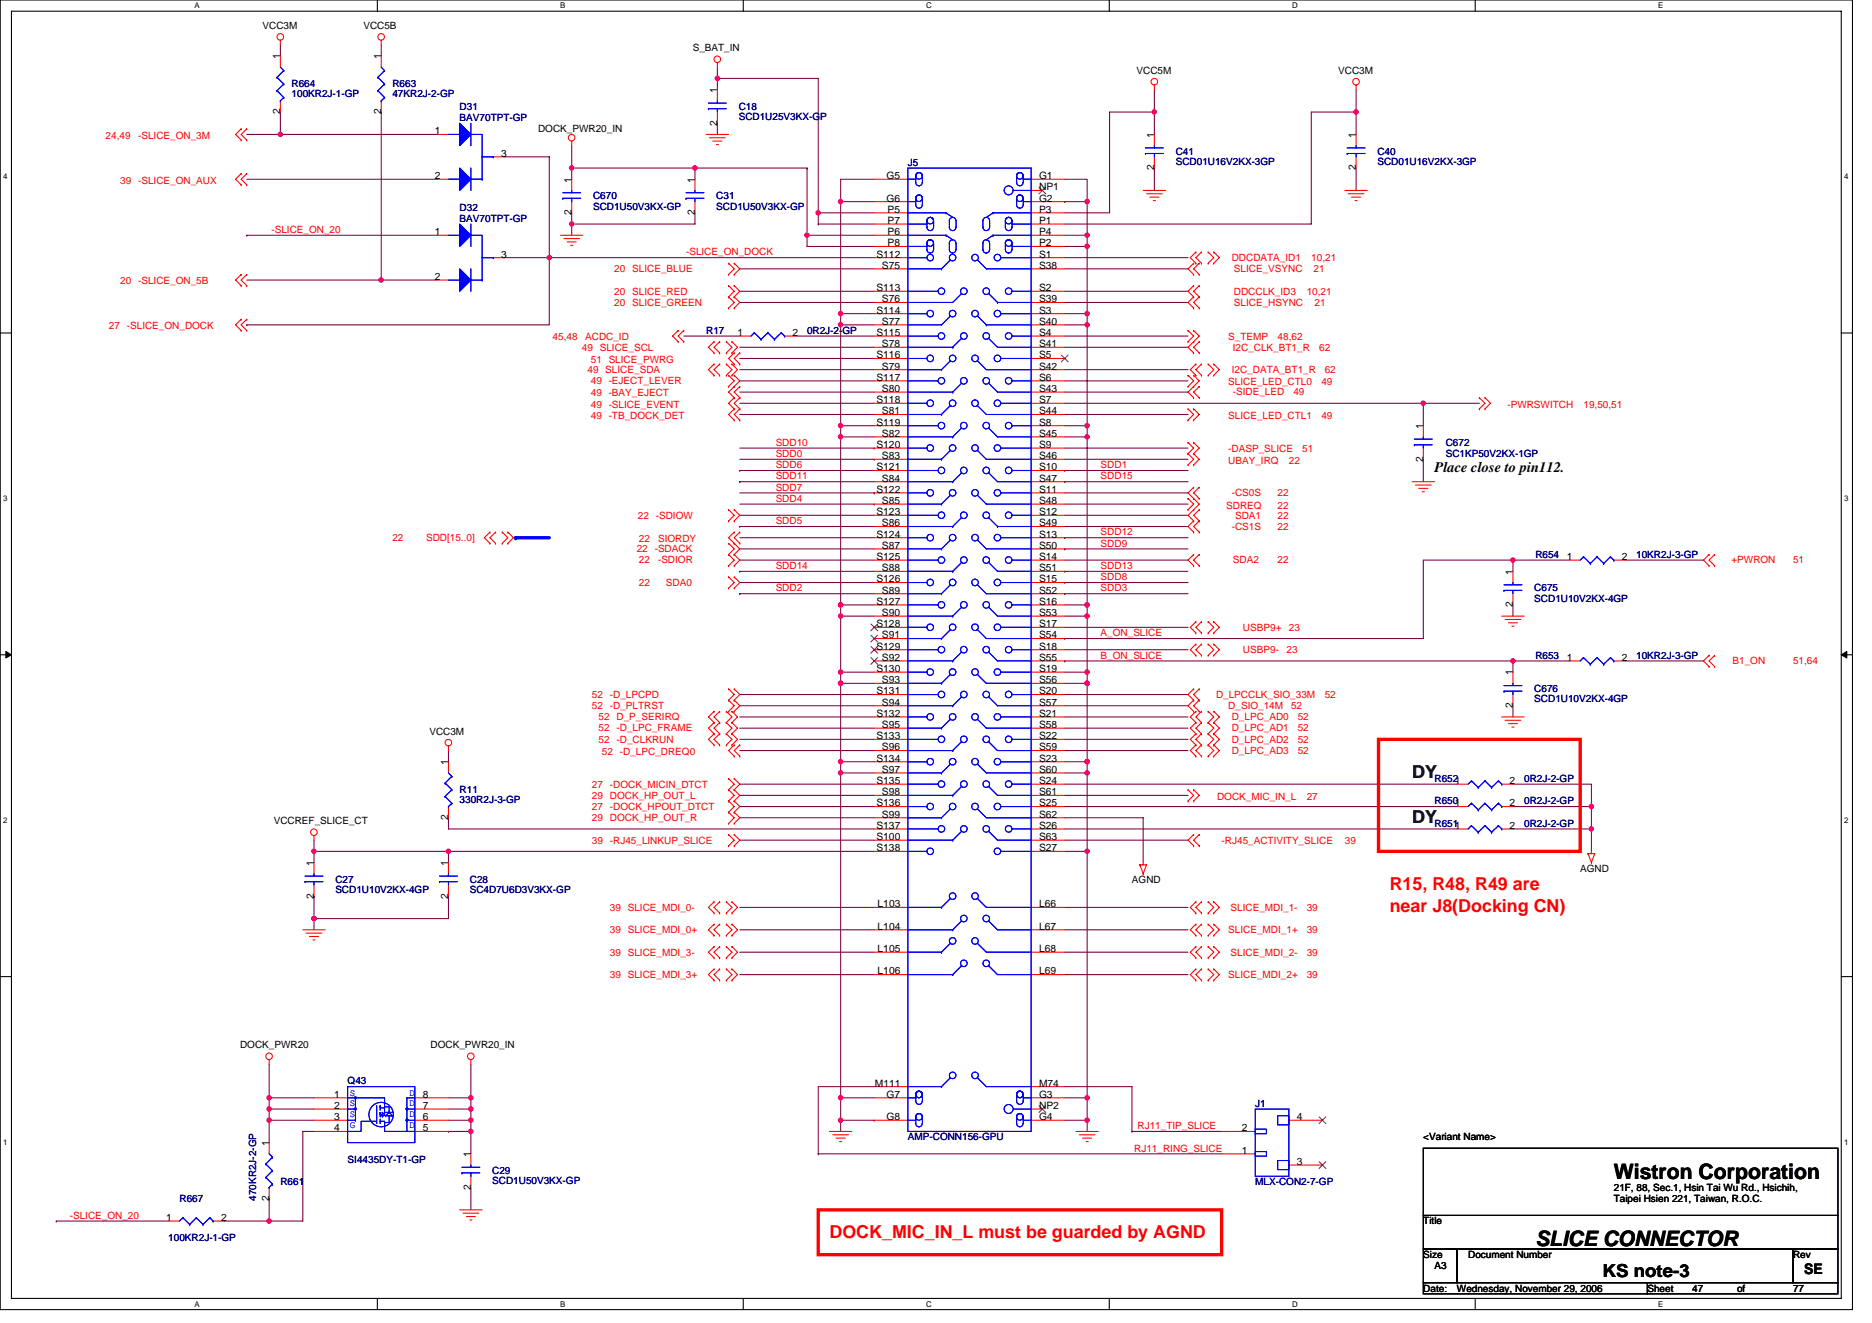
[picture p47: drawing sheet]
<svg xmlns="http://www.w3.org/2000/svg" width="297mm" height="210mm" viewBox="0 0 297 210" stroke-linecap="round" stroke-linejoin="round" font-family="sans-serif">
<defs><g id="words">
<g font-size="3.4">
<text x="256.1" y="187.1">Wistron Corporation</text>
<text x="243.6" y="197.8">SLICE CONNECTOR</text>
</g>
<g font-size="2.8" fill="#000040">
<text x="224.1" y="123.5">DY</text>
<text x="224.1" y="130.7">DY</text>
</g>
<g font-size="2.8" fill="#f00">
<text x="220.5" y="141.3">R15, R48, R49 are</text>
<text x="220.5" y="144.7">near J8(Docking CN)</text>
<text x="131.6" y="196.4">DOCK_MIC_IN_L must be guarded by AGND</text>
</g>
<text font-size="2.8" x="254.3" y="202.7">KS note-3</text>
<g font-size="2.3">
<text x="227.6" y="75">Place close to pin112.</text>
<text x="286.3" y="202.2">SE</text>
</g>
<g font-size="1.6">
<text x="41.7" y="4.6">VCC3M</text>
<text x="57.7" y="4.6">VCC5B</text>
<text x="44.5" y="9.4" transform="rotate(-90 44.5 9.4)">1</text>
<text x="60.5" y="9.4" transform="rotate(-90 60.5 9.4)">1</text>
<text x="109.9" y="8.2">S_BAT_IN</text>
<text x="180.3" y="11.7">VCC5M</text>
<text x="212.3" y="11.7">VCC3M</text>
<text x="113.8" y="14.8" transform="rotate(-90 113.8 14.8)">1</text>
<text x="44.5" y="18.2" transform="rotate(-90 44.5 18.2)">2</text>
<text x="60.5" y="18.2" transform="rotate(-90 60.5 18.2)">2</text>
<text x="69" y="21.3">1</text>
<text x="85.4" y="21">DOCK_PWR20_IN</text>
<text x="113.8" y="19.9" transform="rotate(-90 113.8 19.9)">2</text>
<text x="183.2" y="21.9" transform="rotate(-90 183.2 21.9)">1</text>
<text x="215.2" y="21.9" transform="rotate(-90 215.2 21.9)">1</text>
<text x="69" y="28.4">2</text>
<text x="79.5" y="24.9">3</text>
<text x="90.7" y="29" transform="rotate(-90 90.7 29)">1</text>
<text x="110.3" y="29" transform="rotate(-90 110.3 29)">1</text>
<text x="140.7" y="28.4">G5</text>
<text x="164.9" y="28.4">G1</text>
<text x="183.2" y="27.1" transform="rotate(-90 183.2 27.1)">2</text>
<text x="215.2" y="27.1" transform="rotate(-90 215.2 27.1)">2</text>
<text x="90.7" y="34.2" transform="rotate(-90 90.7 34.2)">2</text>
<text x="110.3" y="34.2" transform="rotate(-90 110.3 34.2)">2</text>
<text x="140.7" y="32">G6</text>
<text x="140.8" y="33.8">P5</text>
<text x="140.8" y="35.5">P7</text>
<text x="164.9" y="32">G2</text>
<text x="164.9" y="30.2">NP1</text>
<text x="164.9" y="35.5">P1</text>
<text x="164.9" y="33.8">P3</text>
<text x="69" y="37.3">1</text>
<text x="79.5" y="40.9">3</text>
<text x="139.1" y="40.9">S112</text>
<text x="140.8" y="37.3">P6</text>
<text x="140.8" y="39.1">P8</text>
<text x="164.9" y="40.9">S1</text>
<text x="164.9" y="39.1">P2</text>
<text x="164.9" y="37.3">P4</text>
<text x="69" y="44.4">2</text>
<text x="139.1" y="46.2">S113</text>
<text x="140" y="42.7">S75</text>
<text x="140" y="48">S76</text>
<text x="164.9" y="46.2">S2</text>
<text x="164.9" y="42.7">S38</text>
<text x="164.9" y="48">S39</text>
<text x="117" y="53.3">1</text>
<text x="125.7" y="53.3">2</text>
<text x="139.1" y="49.8">S114</text>
<text x="139.1" y="53.3">S115</text>
<text x="140" y="51.5">S77</text>
<text x="164.9" y="49.8">S3</text>
<text x="164.9" y="53.3">S4</text>
<text x="164.9" y="51.5">S40</text>
<text x="139.1" y="56.9">S116</text>
<text x="140" y="55.1">S78</text>
<text x="140" y="58.7">S79</text>
<text x="164.9" y="56.9">S5</text>
<text x="164.9" y="55.1">S41</text>
<text x="164.9" y="58.7">S42</text>
<text x="139.1" y="60.4">S117</text>
<text x="139.1" y="64">S118</text>
<text x="140" y="62.2">S80</text>
<text x="140" y="65.8">S81</text>
<text x="164.9" y="60.4">S6</text>
<text x="164.9" y="64">S7</text>
<text x="164.9" y="62.2">S43</text>
<text x="164.9" y="65.8">S44</text>
<text x="139.1" y="67.5">S119</text>
<text x="139.1" y="71.1">S120</text>
<text x="140" y="69.3">S82</text>
<text x="164.9" y="67.5">S8</text>
<text x="164.9" y="71.1">S9</text>
<text x="164.9" y="69.3">S45</text>
<text x="225.8" y="68.1" transform="rotate(-90 225.8 68.1)">1</text>
<text x="139.1" y="74.7">S121</text>
<text x="140" y="72.9">S83</text>
<text x="140" y="76.4">S84</text>
<text x="164.9" y="74.7">S10</text>
<text x="164.9" y="72.9">S46</text>
<text x="164.9" y="76.4">S47</text>
<text x="225.8" y="73.3" transform="rotate(-90 225.8 73.3)">2</text>
<text x="139.1" y="78.2">S122</text>
<text x="139.1" y="81.8">S123</text>
<text x="140" y="80">S85</text>
<text x="140" y="83.5">S86</text>
<text x="164.9" y="78.2">S11</text>
<text x="164.9" y="81.8">S12</text>
<text x="164.9" y="80">S48</text>
<text x="164.9" y="83.5">S49</text>
<text x="139.1" y="85.3">S124</text>
<text x="139.1" y="88.9">S125</text>
<text x="140" y="87.1">S87</text>
<text x="164.9" y="85.3">S13</text>
<text x="164.9" y="88.9">S14</text>
<text x="164.9" y="87.1">S50</text>
<text x="248.6" y="88.9">1</text>
<text x="257.3" y="88.9">2</text>
<text x="139.1" y="92.4">S126</text>
<text x="139.1" y="96">S127</text>
<text x="140" y="90.7">S88</text>
<text x="140" y="94.2">S89</text>
<text x="164.9" y="92.4">S15</text>
<text x="164.9" y="96">S16</text>
<text x="164.9" y="90.7">S51</text>
<text x="164.9" y="94.2">S52</text>
<text x="240" y="91.2" transform="rotate(-90 240 91.2)">1</text>
<text x="139.1" y="99.5">S128</text>
<text x="140" y="97.8">S90</text>
<text x="140" y="101.3">S91</text>
<text x="164.9" y="99.5">S17</text>
<text x="164.9" y="97.8">S53</text>
<text x="164.9" y="101.3">S54</text>
<text x="240" y="96.4" transform="rotate(-90 240 96.4)">2</text>
<text x="139.1" y="103.1">S129</text>
<text x="139.1" y="106.7">S130</text>
<text x="140" y="104.9">S92</text>
<text x="164.9" y="103.1">S18</text>
<text x="164.9" y="106.7">S19</text>
<text x="164.9" y="104.9">S55</text>
<text x="240" y="107.2" transform="rotate(-90 240 107.2)">1</text>
<text x="248.6" y="104.9">1</text>
<text x="257.3" y="104.9">2</text>
<text x="139.1" y="110.2">S131</text>
<text x="139.1" y="113.8">S132</text>
<text x="140" y="108.4">S93</text>
<text x="140" y="112">S94</text>
<text x="164.9" y="110.2">S20</text>
<text x="164.9" y="113.8">S21</text>
<text x="164.9" y="108.4">S56</text>
<text x="164.9" y="112">S57</text>
<text x="240" y="112.4" transform="rotate(-90 240 112.4)">2</text>
<text x="68.1" y="116.6">VCC3M</text>
<text x="139.1" y="117.3">S133</text>
<text x="140" y="115.5">S95</text>
<text x="140" y="119.1">S96</text>
<text x="164.9" y="117.3">S22</text>
<text x="164.9" y="115.5">S58</text>
<text x="164.9" y="119.1">S59</text>
<text x="71.1" y="121.4" transform="rotate(-90 71.1 121.4)">1</text>
<text x="139.1" y="120.9">S134</text>
<text x="139.1" y="124.4">S135</text>
<text x="140" y="122.7">S97</text>
<text x="164.9" y="120.9">S23</text>
<text x="164.9" y="124.4">S24</text>
<text x="164.9" y="122.7">S60</text>
<text x="239.5" y="124.4">2</text>
<text x="43.4" y="130.9">VCCREF_SLICE_CT</text>
<text x="71.1" y="130.2" transform="rotate(-90 71.1 130.2)">2</text>
<text x="139.1" y="128">S136</text>
<text x="139.1" y="131.6">S137</text>
<text x="140" y="126.2">S98</text>
<text x="140" y="129.8">S99</text>
<text x="164.9" y="128">S25</text>
<text x="164.9" y="131.6">S26</text>
<text x="164.9" y="126.2">S61</text>
<text x="164.9" y="129.8">S62</text>
<text x="239.5" y="128">2</text>
<text x="239.5" y="131.6">2</text>
<text x="49.8" y="137.4" transform="rotate(-90 49.8 137.4)">1</text>
<text x="71.1" y="137.4" transform="rotate(-90 71.1 137.4)">1</text>
<text x="139.1" y="133.3">S100</text>
<text x="139.1" y="135.1">S138</text>
<text x="164.9" y="135.1">S27</text>
<text x="164.9" y="133.3">S63</text>
<text x="49.8" y="142.6" transform="rotate(-90 49.8 142.6)">2</text>
<text x="71.1" y="142.6" transform="rotate(-90 71.1 142.6)">2</text>
<text x="139.3" y="144">L103</text>
<text x="164.9" y="144">L66</text>
<text x="179.6" y="140.1">AGND</text>
<text x="250.7" y="138.3">AGND</text>
<text x="139.3" y="147.6">L104</text>
<text x="164.9" y="147.6">L67</text>
<text x="139.3" y="151.1">L105</text>
<text x="139.3" y="154.7">L106</text>
<text x="164.9" y="151.1">L68</text>
<text x="164.9" y="154.7">L69</text>
<text x="38.1" y="166.4">DOCK_PWR20</text>
<text x="68.3" y="166.4">DOCK_PWR20_IN</text>
<text x="138.8" y="172.4">M111</text>
<text x="164.9" y="172.4">M74</text>
<text x="53" y="174.2">1</text>
<text x="53" y="176">2</text>
<text x="53" y="177.8">3</text>
<text x="53" y="179.6">4</text>
<text x="67.1" y="179.6">5</text>
<text x="67.1" y="177.8">6</text>
<text x="67.1" y="176">7</text>
<text x="67.1" y="174.2">8</text>
<text x="140.7" y="174.2">G7</text>
<text x="140.7" y="177.8">G8</text>
<text x="164.9" y="174.2">G3</text>
<text x="164.9" y="177.8">G4</text>
<text x="164.9" y="176">NP2</text>
<text x="197" y="179.6">2</text>
<text x="205.8" y="177.8">4</text>
<text x="42.7" y="181.9" transform="rotate(-90 42.7 181.9)">1</text>
<text x="74.7" y="183.7" transform="rotate(-90 74.7 183.7)">1</text>
<text x="197" y="183.1">1</text>
<text x="205.8" y="184.9">3</text>
<text x="225.8" y="181">&lt;Variant Name&gt;</text>
<text x="42.7" y="190.6" transform="rotate(-90 42.7 190.6)">2</text>
<text x="74.7" y="188.8" transform="rotate(-90 74.7 188.8)">2</text>
<text x="256.1" y="189">21F, 88, Sec.1, Hsin Tai Wu Rd., Hsichih,</text>
<text x="256.1" y="190.8">Taipei Hsien 221, Taiwan, R.O.C.</text>
<text x="26.3" y="193.8">1</text>
<text x="35.1" y="193.8">2</text>
<text x="225.8" y="194.3">Title</text>
<text x="225.8" y="199.7">Size</text>
<text x="227.6" y="201.4">A3</text>
<text x="233" y="199.7">Document Number</text>
<text x="284.5" y="199.7">Rev</text>
<text x="225.8" y="205">Date:</text>
<text x="231.2" y="205">Wednesday, November 29, 2006</text>
<text x="261.4" y="205">Sheet</text>
<text x="268.5" y="205">47</text>
<text x="275.6" y="205">of</text>
<text x="284.5" y="205">77</text>
</g>
<g font-size="1.6" fill="#000080">
<text x="46.3" y="13.9">R664</text>
<text x="46.3" y="15.5">100KR2J-1-GP</text>
<text x="62.3" y="13.9">R663</text>
<text x="62.3" y="15.5">47KR2J-2-GP</text>
<text x="72.9" y="17.4">D31</text>
<text x="117.2" y="17.4">C18</text>
<text x="72.9" y="19.2">BAV70TPT-GP</text>
<text x="117.2" y="19">SCD1U25V3KX-GP</text>
<text x="144.1" y="26.3">J5</text>
<text x="186.6" y="24.5">C41</text>
<text x="186.6" y="26.1">SCD01U16V2KX-3GP</text>
<text x="218.6" y="24.5">C40</text>
<text x="218.6" y="26.1">SCD01U16V2KX-3GP</text>
<text x="72.9" y="33.4">D32</text>
<text x="72.9" y="35.2">BAV70TPT-GP</text>
<text x="94.1" y="31.6">C670</text>
<text x="94.1" y="33.3">SCD1U50V3KX-GP</text>
<text x="113.7" y="31.6">C31</text>
<text x="113.7" y="33.3">SCD1U50V3KX-GP</text>
<text x="112.1" y="53">R17</text>
<text x="128.1" y="53">0R2J-2-GP</text>
<text x="229.4" y="70.8">C672</text>
<text x="229.4" y="72.5">SC1KP50V2KX-1GP</text>
<text x="243.6" y="88.5">R654</text>
<text x="259.6" y="88.5">10KR2J-3-GP</text>
<text x="243.5" y="93.9">C675</text>
<text x="243.5" y="95.5">SCD1U10V2KX-4GP</text>
<text x="243.6" y="104.5">R653</text>
<text x="259.6" y="104.5">10KR2J-3-GP</text>
<text x="243.5" y="109.9">C676</text>
<text x="243.5" y="111.5">SCD1U10V2KX-4GP</text>
<text x="72.9" y="125.9">R11</text>
<text x="227.6" y="124.1">R6521</text>
<text x="241.8" y="124.1">0R2J-2-GP</text>
<text x="72.9" y="127.5">330R2J-3-GP</text>
<text x="227.6" y="127.7">R6501</text>
<text x="227.6" y="131.2">R6511</text>
<text x="241.8" y="127.7">0R2J-2-GP</text>
<text x="241.8" y="131.2">0R2J-2-GP</text>
<text x="53.2" y="140.1">C27</text>
<text x="53.2" y="141.7">SCD1U10V2KX-4GP</text>
<text x="74.5" y="140.1">C28</text>
<text x="74.5" y="141.7">SC4D7U6D3V3KX-GP</text>
<text x="55.2" y="172.1">Q43</text>
<text x="199.2" y="175.7">J1</text>
<text x="55.2" y="184.6">SI4435DY-T1-GP</text>
<text x="144.1" y="181">AMP-CONN156-GPU</text>
<text x="28.5" y="190.8">R667</text>
<text x="40.6" y="190.6" transform="rotate(-90 40.6 190.6)">470KR2J-2-GP</text>
<text x="44.5" y="188.1">R661</text>
<text x="78.1" y="186.3">C29</text>
<text x="78.1" y="187.9">SCD1U50V3KX-GP</text>
<text x="199.2" y="188.1">MLX-CON2-7-GP</text>
<text x="26.7" y="197">100KR2J-1-GP</text>
</g>
<g font-size="1.6" fill="#f00">
<text x="16.8" y="22">24,49</text>
<text x="21.9" y="22">-SLICE_ON_3M</text>
<text x="19.1" y="29.1">39 -SLICE_ON_AUX</text>
<text x="43.1" y="37">-SLICE_ON_20</text>
<text x="108.9" y="40.5">-SLICE_ON_DOCK</text>
<text x="195.4" y="41.4">DDCDATA_ID1</text>
<text x="208.1" y="41.4">10,21</text>
<text x="19.1" y="45.1">20 -SLICE_ON_5B</text>
<text x="97.5" y="43.2">20 SLICE_BLUE</text>
<text x="97.5" y="46.8">20 SLICE_RED</text>
<text x="195.8" y="43.2">SLICE_VSYNC</text>
<text x="195.8" y="46.8">DDCCLK_ID3</text>
<text x="207.3" y="46.8">10,21</text>
<text x="208.4" y="43.2">21</text>
<text x="17.3" y="52.3">27 -SLICE_ON_DOCK</text>
<text x="97.5" y="48.5">20 SLICE_GREEN</text>
<text x="195.8" y="48.5">SLICE_HSYNC</text>
<text x="208.6" y="48.5">21</text>
<text x="87.7" y="54">45,48</text>
<text x="92.3" y="55.6">49 SLICE_SCL</text>
<text x="92.9" y="54">ACDC_ID</text>
<text x="93.2" y="59.2">49 SLICE_SDA</text>
<text x="93.7" y="57.6">51 SLICE_PWRG</text>
<text x="194.9" y="54">S_TEMP</text>
<text x="195.4" y="59.2">I2C_DATA_BT1_R</text>
<text x="195.6" y="55.6">I2C_CLK_BT1_R</text>
<text x="202.7" y="54">48,62</text>
<text x="209.3" y="55.6">62</text>
<text x="210.2" y="59.2">62</text>
<text x="93.7" y="61">49 -EJECT_LEVER</text>
<text x="93.7" y="62.9">49 -BAY_EJECT</text>
<text x="93.7" y="64.7">49 -SLICE_EVENT</text>
<text x="194.9" y="61.2">SLICE_LED_CTL0</text>
<text x="195.6" y="62.8">-SIDE_LED</text>
<text x="205.2" y="62.8">49</text>
<text x="209.7" y="61.2">49</text>
<text x="239.2" y="64.7">-PWRSWITCH</text>
<text x="251.3" y="64.7">19,50,51</text>
<text x="93.7" y="66.5">49 -TB_DOCK_DET</text>
<text x="123.1" y="70.8">SDD10</text>
<text x="194.9" y="66.5">SLICE_LED_CTL1</text>
<text x="194.9" y="71.8">-DASP_SLICE</text>
<text x="206.6" y="71.8">51</text>
<text x="209.7" y="66.5">49</text>
<text x="123.1" y="74.3">SDD6</text>
<text x="123.1" y="77.9">SDD7</text>
<text x="123.1" y="76.1">SDD11</text>
<text x="123.1" y="72.5">SDD0</text>
<text x="174.6" y="76.1">SDD15</text>
<text x="174.6" y="74.3">SDD1</text>
<text x="194.9" y="73.6">UBAY_IRQ</text>
<text x="204.5" y="73.6">22</text>
<text x="101.2" y="82.3">22 -SDIOW</text>
<text x="123.1" y="83.2">SDD5</text>
<text x="123.1" y="79.7">SDD4</text>
<text x="194.6" y="80.7">SDREQ</text>
<text x="195.4" y="78.8">-CS0S</text>
<text x="196" y="82.3">SDA1</text>
<text x="202.7" y="78.8">22</text>
<text x="202.7" y="82.3">22</text>
<text x="202.7" y="80.7">22</text>
<text x="62.3" y="85.9">22</text>
<text x="67.6" y="85.9">SDD[15..0]</text>
<text x="101" y="87.7">22 -SDACK</text>
<text x="101.4" y="89.4">22</text>
<text x="101.4" y="86">22</text>
<text x="104.4" y="89.4">-SDIOR</text>
<text x="104.4" y="86">SIORDY</text>
<text x="174.6" y="86.8">SDD9</text>
<text x="174.6" y="85">SDD12</text>
<text x="195.4" y="84.1">-CS1S</text>
<text x="195.6" y="89.4">SDA2</text>
<text x="202.7" y="84.1">22</text>
<text x="202.7" y="89.4">22</text>
<text x="274.7" y="89.4">+PWRON</text>
<text x="284.5" y="89.4">51</text>
<text x="101.4" y="93">22</text>
<text x="105.7" y="93">SDA0</text>
<text x="123.1" y="90.3">SDD14</text>
<text x="123.1" y="93.9">SDD2</text>
<text x="174.6" y="93.9">SDD3</text>
<text x="174.6" y="92.1">SDD8</text>
<text x="174.6" y="90.3">SDD13</text>
<text x="174.6" y="101">A_ON_SLICE</text>
<text x="197.2" y="100.1">USBP9+</text>
<text x="204.5" y="100.1">23</text>
<text x="174.6" y="104.5">B_ON_SLICE</text>
<text x="197.2" y="103.7">USBP9-</text>
<text x="204.1" y="103.7">23</text>
<text x="274.9" y="105.4">B1_ON</text>
<text x="284.5" y="105.4">51,64</text>
<text x="93.9" y="110.8">52 -D_LPCPD</text>
<text x="93.9" y="112.5">52 -D_PLTRST</text>
<text x="193" y="110.8">D_LPCCLK_SIO_33M</text>
<text x="194.9" y="112.5">D_SIO_14M</text>
<text x="204.9" y="112.5">52</text>
<text x="210.2" y="110.8">52</text>
<text x="95" y="114.3">52 D_P_SERIRQ</text>
<text x="95" y="116.1">52 -D_LPC_FRAME</text>
<text x="95" y="117.9">52 -D_CLKRUN</text>
<text x="95.5" y="119.8">52 -D_LPC_DREQ0</text>
<text x="195.4" y="114.3">D_LPC_AD0</text>
<text x="195.4" y="116.1">D_LPC_AD1</text>
<text x="195.4" y="117.9">D_LPC_AD2</text>
<text x="195.4" y="119.7">D_LPC_AD3</text>
<text x="205.9" y="114.3">52</text>
<text x="205.9" y="116.1">52</text>
<text x="205.9" y="117.9">52</text>
<text x="205.9" y="119.7">52</text>
<text x="93.9" y="125">27 -DOCK_MICIN_DTCT</text>
<text x="93.9" y="128.5">27 -DOCK_HPOUT_DTCT</text>
<text x="93.9" y="130.3">29 DOCK_HP_OUT_R</text>
<text x="93.9" y="126.8">29 DOCK_HP_OUT_L</text>
<text x="193.1" y="126.9">DOCK_MIC_IN_L</text>
<text x="207.3" y="126.9">27</text>
<text x="93.9" y="133.9">39 -RJ45_LINKUP_SLICE</text>
<text x="193.8" y="133.9">-RJ45_ACTIVITY_SLICE</text>
<text x="213.4" y="133.9">39</text>
<text x="96.8" y="144.5">39 SLICE_MDI_0-</text>
<text x="96.8" y="148.1">39 SLICE_MDI_0+</text>
<text x="194.9" y="148.1">SLICE_MDI_1+</text>
<text x="195.3" y="144.5">SLICE_MDI_1-</text>
<text x="207.3" y="144.5">39</text>
<text x="207.3" y="148.1">39</text>
<text x="96.8" y="155.2">39 SLICE_MDI_3+</text>
<text x="96.8" y="151.7">39 SLICE_MDI_3-</text>
<text x="194.9" y="155.2">SLICE_MDI_2+</text>
<text x="195.3" y="151.7">SLICE_MDI_2-</text>
<text x="207.3" y="151.7">39</text>
<text x="207.3" y="155.2">39</text>
<text x="180.5" y="179.2">RJ11_TIP_SLICE</text>
<text x="180" y="182.8">RJ11_RING_SLICE</text>
<text x="11.1" y="193.4">-SLICE_ON_20</text>
</g>
<g font-size="1.6" fill="#00f">
<text x="55.5" y="173.9">S</text>
<text x="64.9" y="173.9">D</text>
<text x="55.5" y="175.5">S</text>
<text x="55.5" y="177.3">S</text>
<text x="55.5" y="179">G</text>
<text x="64.9" y="179">D</text>
<text x="64.9" y="177.3">D</text>
<text x="64.9" y="175.5">D</text>
</g>
<g font-size="1.3">
<text x="30.8" y="1.3">A</text>
<text x="88.9" y="1.3">B</text>
<text x="147" y="1.3">C</text>
<text x="205" y="1.3">D</text>
<text x="263.1" y="1.3">E</text>
<text x=".5" y="28.4">4</text>
<text x="292.6" y="28.4">4</text>
<text x=".5" y="79.5">3</text>
<text x="292.6" y="79.5">3</text>
<text x=".5" y="130.6">2</text>
<text x="292.6" y="130.6">2</text>
<text x=".5" y="181.7">1</text>
<text x="292.6" y="181.7">1</text>
<text x="30.8" y="207.4">A</text>
<text x="88.9" y="207.4">B</text>
<text x="147" y="207.4">C</text>
<text x="205" y="207.4">D</text>
<text x="263.1" y="207.4">E</text>
</g>
</g></defs>
<path d="M0 0h293.9v207.9h-293.9zM1.8 1.8h290.4v204.3h-290.4z" fill="none" stroke="#000" stroke-width=".17"/>
<g fill="#fff">
<path d="M30.8 .2h.9v1.4h-.9z"/>
<path d="M30.8 206.3h.9v1.4h-.9z"/>
</g>
<path d="M59.9 0v1.8M59.9 206.1v1.8" fill="none" stroke="#000" stroke-width=".17"/>
<g fill="#fff">
<path d="M88.9 .2h.8v1.4h-.8z"/>
<path d="M88.9 206.3h.8v1.4h-.8z"/>
</g>
<path d="M117.9 0v1.8M117.9 206.1v1.8" fill="none" stroke="#000" stroke-width=".17"/>
<g fill="#fff">
<path d="M147 .2h.9v1.4h-.9z"/>
<path d="M147 206.3h.9v1.4h-.9z"/>
</g>
<path d="M176 0v1.8M176 206.1v1.8" fill="none" stroke="#000" stroke-width=".17"/>
<g fill="#fff">
<path d="M205 .2h.9v1.4h-.9z"/>
<path d="M205 206.3h.9v1.4h-.9z"/>
</g>
<path d="M234.1 0v1.8M234.1 206.1v1.8" fill="none" stroke="#000" stroke-width=".17"/>
<g fill="#fff">
<path d="M263.1 .2h.8v1.4h-.8z"/>
<path d="M263.1 206.3h.8v1.4h-.8z"/>
<path d="M.5 27.3h.7v1.4h-.7z"/>
<path d="M292.6 27.3h.7v1.4h-.7z"/>
<path d="M.5 78.4h.7v1.4h-.7z"/>
<path d="M292.6 78.4h.7v1.4h-.7z"/>
</g>
<path d="M0 52.9h1.8M292.2 52.9h1.7" fill="none" stroke="#000" stroke-width=".17"/>
<g fill="#fff">
<path d="M.5 129.5h.7v1.4h-.7z"/>
<path d="M292.6 129.5h.7v1.4h-.7z"/>
</g>
<path d="M0 103.9h1.8M292.2 103.9h1.7" fill="none" stroke="#000" stroke-width=".17"/>
<path d="M.9 103.4l.9 .5-.9 .5zM292.2 103.9l.8-.5v1z" fill="#000" stroke="#000" stroke-width=".16"/>
<g fill="#fff">
<path d="M.5 180.5h.7v1.4h-.7z"/>
<path d="M292.6 180.5h.7v1.4h-.7z"/>
</g>
<path d="M0 155h1.8M292.2 155h1.7M225.8 198.2h5.4v5.4h-5.4zM225.8 182.2h65.8v10.7h-65.8zM225.8 192.9h65.8v5.3h-65.8zM231.2 198.2h53.3v5.4h-53.3zM284.5 198.2h7.1v5.4h-7.1zM225.8 203.6h35.6v1.8h-35.6zM261.4 203.6h30.2v1.8h-30.2z" fill="none" stroke="#000" stroke-width=".17"/>
<g fill="none" stroke="#800040" stroke-width=".17">
<path d="M44.5 17.8v3.5M44.5 7.1v1.8M60.5 7.1v1.8M60.5 17.8h.1M60.5 17.8v26.6M113.8 19.6v1.7M113.8 12.4h.1M113.8 12.4h16v21.4M113.8 10.7v1.7M113.8 12.4v1.8M183.2 17.8h-7.1v16h-7.2M183.2 14.2v3.6"/>
<path d="M183.2 17.8h.1M183.2 17.8v3.5M215.2 17.8h-7.1v17.8h-39.2M215.2 17.8h.1M215.2 14.2v3.6M215.2 17.8v3.5M39.2 28.4h30.2M39.2 37.3h.1M39.2 21.3h5.3M39.2 37.3h30.2M44.5 21.3h.1M44.5 21.3h24.9"/>
<path d="M80 24.9h7.2v16M90.7 33.8v3.5M90.7 35.6h.1M90.7 23.1v3.6M90.7 26.7h19.6v1.7M90.7 26.7h.1M90.7 26.7v1.7M110.3 33.8v1.8h-19.6M110.3 26.7h17.8M128.1 37.3h10.6M128.1 26.7h.1M128.1 37.3v1.8h10.6"/>
<path d="M128.1 26.7v10.6M129.8 33.8h.1M129.8 33.8h8.9M129.8 35.6h.1M129.8 33.8v1.8M129.8 35.6h8.9M133.4 32h.1M133.4 32h5.3M138.7 28.4h-5.3v21.4M168.9 32h.1M168.9 28.4h3.6v3.6M168.9 37.3h3.6v1.8"/>
<path d="M168.9 39.1h3.6v10.7M168.9 32h3.6M172.5 39.1h.1M172.5 37.3h.1M172.5 32v5.3M183.2 26.7v3.5M215.2 26.7v3.5M39.2 44.4h21.3M39.2 51.6h.1M60.5 44.4h8.9M80 40.9h7.2M87.2 40.9h.1"/>
<path d="M87.2 40.9v10.7h-48M87.2 40.9h51.5M108.5 53.3h8.9M117.4 46.2h21.3M117.4 48h21.3M117.4 42.7h21.3M117.4 55.1h21.3M117.4 58.7h21.3M117.4 56.9h21.3M126.3 53.3h12.4M133.4 49.8h5.3M133.4 51.6h5.3"/>
<path d="M133.4 49.8v1.8M133.4 49.8h.1M133.4 51.6v16M168.9 53.3h19.6M168.9 58.7h19.6M168.9 48h19.6M168.9 51.6h3.6M168.9 42.7h19.6M168.9 49.8h3.6M168.9 46.2h19.6M168.9 55.1h19.6M168.9 40.9h19.6"/>
<path d="M172.5 49.8v1.8M172.5 49.8h.1M172.5 51.6v16M117.4 60.5h21.3M117.4 62.2h21.3M117.4 64h21.3M117.4 65.8h21.3M117.4 74.7h.1M117.4 76.5h.1M117.4 74.7h21.3M117.4 78.2h21.3M117.4 71.1h21.3"/>
<path d="M117.4 76.5h21.3M117.4 72.9h21.3M133.4 67.6v1.7M133.4 67.6h5.3M133.4 69.3h5.3M133.4 67.6h.1M133.4 69.3v28.5M138.7 78.2h.1M138.7 71.1h.1M138.7 72.9h.1M168.9 71.1h19.6M168.9 72.9h19.6"/>
<path d="M168.9 60.5h19.6M168.9 65.8h19.6M168.9 69.3h3.6M168.9 62.2h19.6M168.9 67.6h3.6M168.9 76.5h.1M168.9 74.7h.1M168.9 78.2h19.6M168.9 64h56.9M168.9 74.7h19.6M168.9 76.5h19.6M172.5 67.6h.1"/>
<path d="M172.5 67.6v1.7M172.5 69.3v28.5M225.8 64v3.6M225.8 72.9v3.6M225.8 64h.1M225.8 64h8.9M117.4 83.6h.1M117.4 81.8h21.3M117.4 88.9h21.3M117.4 85.3h21.3M117.4 92.5h21.3M117.4 90.7h.1"/>
<path d="M117.4 87.1h21.3M117.4 94.2h.1M117.4 94.2h21.3M117.4 83.6h21.3M117.4 80h21.3M117.4 90.7h21.3M133.4 97.8h.1M133.4 96h5.3M133.4 97.8h5.3M133.4 96h.1M133.4 97.8v8.9M138.7 80h.1"/>
<path d="M168.9 96h3.6M168.9 99.6h19.6M168.9 97.8h3.6M168.9 94.2h.1M168.9 92.5h.1M168.9 87.1h.1M168.9 90.7h.1M168.9 83.6h19.6M168.9 80h19.6M168.9 81.8h19.6M168.9 85.3h.1M168.9 88.9h19.6"/>
<path d="M168.9 94.2h19.6M168.9 92.5h19.6M168.9 87.1h19.6M168.9 90.7h19.6M168.9 85.3h19.6M172.5 96h.1M172.5 97.8h.1M172.5 97.8v8.9M240.1 96v1.8M240.1 90.7v-1.8h-14.3v12.4h-56.9M240.1 88.9h.1M240.1 88.9h8.9"/>
<path d="M257.8 88.9h12.5M71.2 119.1v1.8M117.4 113.8h21.3M117.4 115.6h21.3M117.4 117.3h21.3M117.4 119.1h21.3M117.4 110.2h21.3M117.4 112h21.3M133.4 106.7h5.3M133.4 106.7h.1M133.4 108.5h5.3M133.4 106.7v67.5"/>
<path d="M168.9 113.8h19.6M168.9 119.1h19.6M168.9 115.6h19.6M168.9 106.7h3.6M168.9 108.5h3.6M168.9 103.1h19.6M168.9 117.3h19.6M168.9 101.3h.1M168.9 104.9h.1M168.9 110.2h19.6M168.9 112h19.6M168.9 104.9h71.2"/>
<path d="M172.5 108.5h.1M172.5 106.7v67.5M240.1 104.9h8.9M240.1 112v1.8M240.1 104.9v1.8M257.8 104.9h12.5M49.8 135.1v1.8M49.8 135.1h.1M49.8 133.3v1.8M49.8 135.1h21.4M71.2 135.1v1.8M71.2 135.1h67.5"/>
<path d="M71.2 129.8v1.8h67.5M117.4 128h21.3M117.4 129.8h21.3M117.4 124.5h21.3M117.4 133.3h21.3M117.4 126.2h21.3M133.4 120.9h.1M133.4 120.9h5.3M133.4 122.7h.1M133.4 122.7h5.3M168.9 133.3h19.6M168.9 131.6h62.3"/>
<path d="M168.9 122.7h3.6M168.9 120.9h3.6M168.9 124.5h62.3M168.9 126.2h19.6M168.9 128h62.3M168.9 129.8h12.5v7.1M168.9 135.1h3.6M172.5 120.9h.1M172.5 135.1h.1M172.5 122.7h.1M240.1 124.5h12.4v3.5M240.1 131.6h12.4"/>
<path d="M240.1 128h12.4M252.5 128h.1M252.5 131.6h.1M252.5 131.6v3.5M252.5 128v3.6M49.8 142.2v3.6h21.4v-3.6M49.8 145.8h.1M49.8 142.2h.1M49.8 145.8v1.8M117.4 144h21.3M117.4 147.6h21.3M117.4 154.7h21.3"/>
<path d="M117.4 151.1h21.3M168.9 144h19.6M168.9 147.6h19.6M168.9 151.1h19.6M168.9 154.7h19.6M42.7 174.2h7.1M42.7 174.2h.1M42.7 177.8h7.1M42.7 176h7.1M42.7 177.8h.1M42.7 176h.1M42.7 168.9v5.3"/>
<path d="M42.7 174.2v7.2M49.8 179.6h-1.8v14.2h-5.3M71.2 174.2h3.5M71.2 179.6h.1M71.2 177.8h3.5M71.2 176h3.5M71.2 179.6h3.5M74.7 168.9v5.3M74.7 177.8h.1M74.7 174.2h.1M74.7 179.6v3.5M74.7 176h.1"/>
<path d="M74.7 174.2v5.4M133.4 177.8v1.8M133.4 174.2h5.3M133.4 174.2h.1M133.4 174.2v3.6M133.4 177.8h5.3M138.7 172.5h-8.9v10.6M138.7 177.8h.1M168.9 174.2h3.6M168.9 172.5h10.7v7.1M168.9 177.8h3.6M172.5 177.8h.1"/>
<path d="M172.5 174.2v3.6M172.5 177.8v1.8M179.6 179.6h.1M179.6 179.6h14.2M8.9 193.8h.1M8.9 193.8h17.8M35.6 193.8h7.1M42.7 190.2h.1M42.7 190.2v3.6M74.7 188.5v3.5M129.8 183.1h.1M129.8 183.1h64"/>
</g>
<g fill="#f0f" stroke="#f0f" stroke-width=".17">
<circle cx="172.5" cy="69.3" r=".35"/>
<circle cx="172.5" cy="96" r=".35"/>
<circle cx="133.4" cy="96" r=".35"/>
<circle cx="133.4" cy="97.8" r=".35"/>
<circle cx="133.4" cy="108.4" r=".35"/>
<circle cx="133.4" cy="106.7" r=".35"/>
<circle cx="133.4" cy="120.9" r=".35"/>
<circle cx="172.5" cy="51.5" r=".35"/>
<circle cx="172.5" cy="67.6" r=".35"/>
<circle cx="133.4" cy="32" r=".35"/>
<circle cx="172.5" cy="106.7" r=".35"/>
<circle cx="172.5" cy="108.4" r=".35"/>
<circle cx="172.5" cy="32" r=".35"/>
<circle cx="172.5" cy="97.8" r=".35"/>
<circle cx="133.4" cy="51.5" r=".35"/>
<circle cx="133.4" cy="67.6" r=".35"/>
<circle cx="128" cy="37.3" r=".35"/>
<circle cx="172.5" cy="120.9" r=".35"/>
<circle cx="133.4" cy="69.3" r=".35"/>
<circle cx="172.5" cy="177.8" r=".35"/>
<circle cx="87.1" cy="40.9" r=".35"/>
<circle cx="42.7" cy="193.8" r=".35"/>
<circle cx="42.7" cy="174.2" r=".35"/>
<circle cx="42.7" cy="177.8" r=".35"/>
<circle cx="42.7" cy="176" r=".35"/>
<circle cx="74.7" cy="179.6" r=".35"/>
<circle cx="74.7" cy="177.8" r=".35"/>
<circle cx="74.7" cy="174.2" r=".35"/>
<circle cx="74.7" cy="176" r=".35"/>
<circle cx="44.5" cy="21.3" r=".35"/>
<circle cx="60.5" cy="44.4" r=".35"/>
<circle cx="183.2" cy="17.8" r=".35"/>
<circle cx="215.2" cy="17.8" r=".35"/>
<circle cx="90.7" cy="35.5" r=".35"/>
<circle cx="110.3" cy="26.7" r=".35"/>
<circle cx="90.7" cy="26.7" r=".35"/>
<circle cx="240.1" cy="104.9" r=".35"/>
<circle cx="240.1" cy="88.9" r=".35"/>
<circle cx="49.8" cy="145.8" r=".35"/>
<circle cx="71.1" cy="135.1" r=".35"/>
<circle cx="49.8" cy="135.1" r=".35"/>
<circle cx="225.8" cy="64" r=".35"/>
<circle cx="172.5" cy="174.2" r=".35"/>
<circle cx="172.5" cy="135.1" r=".35"/>
<circle cx="113.8" cy="12.4" r=".35"/>
<circle cx="129.8" cy="33.8" r=".35"/>
<circle cx="133.4" cy="122.7" r=".35"/>
<circle cx="133.4" cy="174.2" r=".35"/>
<circle cx="172.5" cy="122.7" r=".35"/>
<circle cx="133.4" cy="177.8" r=".35"/>
<circle cx="133.4" cy="49.8" r=".35"/>
<circle cx="172.5" cy="39.1" r=".35"/>
<circle cx="172.5" cy="49.8" r=".35"/>
<circle cx="172.5" cy="37.3" r=".35"/>
<circle cx="252.5" cy="128" r=".35"/>
<circle cx="252.5" cy="131.6" r=".35"/>
</g>
<path d="M81.8 85.3h.1M81.8 85.3h5.4" fill="none" stroke="#00f" stroke-width=".53"/>
<g fill="none" stroke="#f00" stroke-width=".17">
<path d="M44.5 6.4v.7M44.5 8.9v1.8M44.5 16v1.8M60.5 6.4v.7M60.5 8.9v1.8M60.5 16v1.8M113.8 9.9v.8M113.8 14.2v1.8M113.8 17.8v1.8M183.2 13.5v.7M215.2 13.5v.7M38.3 20.4h.1"/>
<path d="M38.3 22.2h.1M38.3 27.6h.1M38.3 29.3h.1M38.3 20.4l-.9 .9 .9 .9M38.3 27.6l-.9 .8 .9 .9M39.2 20.4h.1M39.2 22.2h.1M39.2 27.6h.1M39.2 29.3h.1M39.2 20.4l-.9 .9 .9 .9M39.2 27.6l-.9 .8 .9 .9M69.4 37.3h1.8"/>
<path d="M69.4 21.3h1.8M69.4 28.4h1.8M78.3 24.9h1.7M88.9 37.3h3.6M89.5 37.9h2.5M90 38.4h1.4M90.5 38.9h.4M90.7 22.4v.7M90.7 28.4v1.8M90.7 32v1.8M110.3 28.4v1.8M110.3 32v1.8"/>
<path d="M112.1 21.3h3.5M112.6 21.9h2.5M113.1 22.4h1.5M113.7 22.9h.3M138.7 37.3h5.4M138.7 28.4h5.4M138.7 32h5.4M138.7 35.6h5.4M138.7 39.1h5.4M138.7 33.8h5.4M163.6 37.3h5.3M163.6 28.4h5.3"/>
<path d="M163.6 32h5.3M163.6 30.2h1.8M163.6 35.6h5.3M163.6 39.1h5.3M163.6 33.8h5.3M181.4 30.2h3.6M181.9 30.8h2.5M182.5 31.3h1.4M183 31.8h.3M183.2 21.3v1.8M183.2 24.9v1.8M213.4 30.2h3.6"/>
<path d="M213.9 30.8h2.5M214.5 31.3h1.4M215 31.8h.3M215.2 21.3v1.8M215.2 24.9v1.8M38.3 43.6h.1M38.3 45.3h.1M38.3 50.7h.1M38.3 52.5h.1M38.3 43.6l-.9 .8 .9 .9M38.3 50.7l-.9 .9 .9 .9M39.2 43.6h.1"/>
<path d="M39.2 45.3h.1M39.2 50.7h.1M39.2 52.5h.1M39.2 43.6l-.9 .8 .9 .9M39.2 50.7l-.9 .9 .9 .9M69.4 44.4h1.8M78.3 40.9h1.7M107.6 52.5h.1M107.6 54.2h.1M107.6 52.5l-.9 .8 .9 .9M108.5 52.5h.1M108.5 54.2h.1"/>
<path d="M108.5 52.5l-.9 .8 .9 .9M113.3 59.6h.1M113.3 57.8h.1M113.3 56h.1M113.3 54.2h.1M113.3 57.8l-.9 .9 .9 .9M113.3 54.2l-.9 .9 .9 .9M114.2 57.8h.1M114.2 59.6h.1M114.2 54.2h.1M114.2 56h.1M114.2 57.8l-.9 .9 .9 .9"/>
<path d="M114.2 54.2l-.9 .9 .9 .9M115.2 59.6h.1M115.2 57.8h.1M115.2 56h.1M115.2 54.2h.1M115.2 57.8l.9 .9-.9 .9M115.2 54.2l.9 .9-.9 .9M115.6 43.6h.1M115.6 41.8h.1M115.6 47.1h.1M115.6 45.3h.1M115.6 48.9h.1"/>
<path d="M115.6 59.6h.1M115.6 41.8l.9 .9-.9 .9M115.6 45.3l.9 .9-.9 .9M115.6 47.1l.9 .9-.9 .9M115.6 59.6l.9 .9-.9 .8M116.1 59.6h.1M116.1 57.8h.1M116.1 56h.1M116.1 54.2h.1M116.1 57.8l.9 .9-.9 .9M116.1 54.2l.9 .9-.9 .9M116.5 41.8h.1"/>
<path d="M116.5 43.6h.1M116.5 45.3h.1M116.5 47.1h.1M116.5 48.9h.1M116.5 56h.1M116.5 57.8h.1M116.5 59.6h.1M116.5 41.8l.9 .9-.9 .9M116.5 45.3l.9 .9-.9 .9M116.5 47.1l.9 .9-.9 .9M116.5 56l-.9 .9 .9 .9M116.5 59.6l.9 .9-1.8 1.7 .9 .9"/>
<path d="M117.4 56h.1M117.4 57.8h.1M117.4 56l-.9 .9 .9 .9M117.4 53.3h1.8M124.5 53.3h1.8M138.7 40.9h5.4M138.7 53.3h5.4M138.7 46.2h5.4M138.7 49.8h5.4M138.7 56.9h5.4M138.7 42.7h5.4M138.7 48h5.4"/>
<path d="M138.7 51.6h5.4M138.7 55.1h5.4M138.7 58.7h5.4M163.6 40.9h5.3M163.6 53.3h5.3M163.6 46.2h5.3M163.6 49.8h5.3M163.6 56.9h5.3M163.6 42.7h5.3M163.6 48h5.3M163.6 51.6h5.3M163.6 55.1h5.3"/>
<path d="M163.6 58.7h5.3M188.5 52.5h.1M188.5 54.2h.1M188.5 59.6h.1M188.5 52.5l.9 .8-.9 .9M188.5 59.6l.9 .9-.9 .8M189.4 41.8h.1M189.4 43.6h.1M189.4 45.3h.1M189.4 47.1h.1M189.4 48.9h.1M189.4 52.5h.1"/>
<path d="M189.4 54.2h.1M189.4 56h.1M189.4 59.6h.1M189.4 41.8l-.9 .9 .9 .9M189.4 45.3l-.9 .9 .9 .9M189.4 47.1l-.9 .9 .9 .9M189.4 52.5l.9 .8-1.8 1.8 .9 .9M189.4 59.6l.9 .9-1.8 1.7 .9 .9M189.8 41.8h.1M189.8 40h.1M189.8 59.6h.1M189.8 57.8h.1"/>
<path d="M189.8 40l-.9 .9 .9 .9M189.8 57.8l-.9 .9 .9 .9M190.3 43.6h.1M190.3 41.8h.1M190.3 47.1h.1M190.3 45.3h.1M190.3 48.9h.1M190.3 56h.1M190.3 54.2h.1M190.3 41.8l-.9 .9 .9 .9M190.3 45.3l-.9 .9 .9 .9M190.3 47.1l-.9 .9 .9 .9"/>
<path d="M190.3 54.2l-.9 .9 .9 .9M190.6 41.8h.1M190.6 40h.1M190.6 59.6h.1M190.6 57.8h.1M190.6 40l-.8 .9 .8 .9M190.6 57.8l-.8 .9 .8 .9M191.7 40h.1M191.7 41.8h.1M191.7 57.8h.1M191.7 59.6h.1M191.7 40l.9 .9-.9 .9"/>
<path d="M191.7 57.8l.9 .9-.9 .9M192.6 41.8h.1M192.6 40h.1M192.6 59.6h.1M192.6 57.8h.1M192.6 40l.9 .9-.9 .9M192.6 57.8l.9 .9-.9 .9M115.6 61.3h.1M116.5 61.3h.1M116.5 63.1h.1M116.5 64.9h.1M116.5 66.7h.1"/>
<path d="M116.5 63.1l-.9 .9 .9 .9M116.5 64.9l-.9 .9 .9 .9M117.4 61.3h.1M117.4 63.1h.1M117.4 64.9h.1M117.4 66.7h.1M117.4 61.3l-.9 .9 .9 .9M117.4 63.1l-.9 .9 .9 .9M117.4 64.9l-.9 .9 .9 .9M138.7 60.5h5.4M138.7 64h5.4M138.7 67.6h5.4"/>
<path d="M138.7 71.1h5.4M138.7 74.7h5.4M138.7 78.2h5.4M138.7 62.2h5.4M138.7 65.8h5.4M138.7 69.3h5.4M138.7 72.9h5.4M138.7 76.5h5.4M163.6 60.5h5.3M163.6 64h5.3M163.6 67.6h5.3M163.6 71.1h5.3"/>
<path d="M163.6 74.7h5.3M163.6 78.2h5.3M163.6 62.2h5.3M163.6 65.8h5.3M163.6 69.3h5.3M163.6 72.9h5.3M163.6 76.5h5.3M188.5 61.3h.1M188.5 64.9h.1M188.5 66.7h.1M188.5 70.2h.1M188.5 72h.1"/>
<path d="M188.5 73.8h.1M188.5 79.1h.1M188.5 64.9l.9 .9-.9 .9M188.5 70.2l.9 .9-.9 .9M188.5 72l.9 .9-.9 .9M188.5 79.1l.9 .9-.9 .9M189.4 61.3h.1M189.4 63.1h.1M189.4 64.9h.1M189.4 66.7h.1M189.4 70.2h.1M189.4 72h.1"/>
<path d="M189.4 73.8h.1M189.4 79.1h.1M189.4 77.3h.1M189.4 64.9l.9 .9-.9 .9M189.4 70.2l.9 .9-.9 .9M189.4 72l.9 .9-.9 .9M189.4 77.3l-.9 .9 1.8 1.8-1.8 1.8 .9 .9M190.3 63.1h.1M190.3 61.3h.1M190.3 79.1h.1M190.3 77.3h.1M190.3 61.3l-.9 .9 .9 .9"/>
<path d="M190.3 77.3l-.9 .9 .9 .9M224.1 76.5h3.5M224.6 77h2.5M225.1 77.5h1.5M225.7 78.1h.3M225.8 67.6v1.7M225.8 71.1v1.8M234.7 63.1h.1M234.7 64.9h.1M234.7 63.1l.9 .9-.9 .9M235.6 63.1h.1M235.6 64.9h.1"/>
<path d="M235.6 63.1l.9 .9-.9 .9M77.7 86.2h.1M77.7 84.5h.1M77.7 84.5l-.8 .8 .8 .9M78.6 84.5h.1M78.6 86.2h.1M78.6 84.5l-.9 .8 .9 .9M79.7 86.2h.1M79.7 84.5h.1M79.7 84.5l.9 .8-.9 .9M80.6 86.2h.1M80.6 84.5h.1"/>
<path d="M80.6 84.5l.9 .8-.9 .9M115.6 82.7h.1M115.6 80.9h.1M115.6 89.8h.1M115.6 88h.1M115.6 93.3h.1M115.6 91.6h.1M115.6 86.2h.1M115.6 80.9l.9 .9-.9 .9M115.6 88l.9 .9-.9 .9M115.6 91.6l.9 .9-.9 .8M115.6 86.2l.9 .9-.9 .9"/>
<path d="M116.5 80.9h.1M116.5 82.7h.1M116.5 88h.1M116.5 89.8h.1M116.5 84.5h.1M116.5 86.2h.1M116.5 91.6h.1M116.5 93.3h.1M116.5 80.9l.9 .9-.9 .9M116.5 88l.9 .9-.9 .9M116.5 84.5l-.9 .8 1.8 1.8-.9 .9M116.5 91.6l.9 .9-.9 .8"/>
<path d="M117.4 84.5h.1M117.4 86.2h.1M117.4 84.5l-.9 .8 .9 .9M138.7 88.9h5.4M138.7 81.8h5.4M138.7 85.3h5.4M138.7 92.5h5.4M138.7 96h5.4M138.7 99.6h5.4M138.7 80h5.4M138.7 83.6h5.4M138.7 87.1h5.4"/>
<path d="M138.7 90.7h5.4M138.7 94.2h5.4M138.7 97.8h5.4M163.6 88.9h5.3M163.6 81.8h5.3M163.6 85.3h5.3M163.6 92.5h5.3M163.6 96h5.3M163.6 99.6h5.3M163.6 80h5.3M163.6 83.6h5.3M163.6 87.1h5.3"/>
<path d="M163.6 90.7h5.3M163.6 94.2h5.3M163.6 97.8h5.3M188.5 80.9h.1M189.4 82.7h.1M189.4 84.5h.1M189.4 80.9h.1M189.4 88h.1M189.4 89.8h.1M189.4 82.7l-.9 .9 .9 .9M189.4 88l-.9 .9 .9 .9M189.8 98.7h.1"/>
<path d="M189.8 98.7l-.9 .9 .9 .9M190.3 84.5h.1M190.3 82.7h.1M190.3 80.9h.1M190.3 89.8h.1M190.3 88h.1M190.3 82.7l-.9 .9 .9 .9M190.3 80.9l-.9 .9 .9 .9M190.3 88l-.9 .9 .9 .9M190.6 98.7h.1M190.6 98.7l-.8 .9 .8 .9M191.7 98.7h.1"/>
<path d="M191.7 98.7l.9 .9-.9 .9M192.6 98.7h.1M192.6 98.7l.9 .9-.9 .9M238.3 97.8h3.5M238.8 98.3h2.5M239.3 98.8h1.5M239.9 99.4h.3M240.1 90.7v1.8M240.1 94.2v1.8M249 88.9h1.7M256.1 88.9h1.7M271.2 88h.1"/>
<path d="M271.2 89.8h.1M271.2 88l-.9 .9 .9 .9M272.1 89.8h.1M272.1 88h.1M272.1 88l-.9 .9 .9 .9M71.2 118.4v.7M113.3 114.7h.1M113.3 112.9h.1M113.3 116.5h.1M113.3 118.2h.1M113.3 112.9l-.9 .9 .9 .9M113.3 114.7l-.9 .9 .9 .9"/>
<path d="M113.3 116.5l-.9 .8 .9 .9M114.2 112.9h.1M114.2 114.7h.1M114.2 116.5h.1M114.2 118.2h.1M114.2 112.9l-.9 .9 .9 .9M114.2 114.7l-.9 .9 .9 .9M114.2 116.5l-.9 .8 .9 .9M115.2 114.7h.1M115.2 112.9h.1M115.2 116.5h.1M115.2 118.2h.1"/>
<path d="M115.2 112.9l.9 .9-.9 .9M115.2 114.7l.9 .9-.9 .9M115.2 116.5l.9 .8-.9 .9M115.6 111.1h.1M115.6 109.3h.1M115.6 112.9h.1M115.6 109.3l.9 .9-.9 .9M115.6 111.1l.9 .9-.9 .9M116.1 114.7h.1M116.1 112.9h.1M116.1 116.5h.1M116.1 118.2h.1"/>
<path d="M116.1 112.9l.9 .9-.9 .9M116.1 114.7l.9 .9-.9 .9M116.1 116.5l.9 .8-.9 .9M116.5 118.2h.1M116.5 109.3h.1M116.5 111.1h.1M116.5 112.9h.1M116.5 118.2l-.9 .9 .9 .9M116.5 109.3l.9 .9-.9 .9M116.5 111.1l.9 .9-.9 .9M117.4 118.2h.1M117.4 118.2l-.9 .9 .9 .9"/>
<path d="M138.7 104.9h5.4M138.7 103.1h5.4M138.7 106.7h5.4M138.7 110.2h5.4M138.7 113.8h5.4M138.7 117.3h5.4M138.7 101.3h5.4M138.7 108.5h5.4M138.7 112h5.4M138.7 115.6h5.4M138.7 119.1h5.4M163.6 104.9h5.3"/>
<path d="M163.6 103.1h5.3M163.6 106.7h5.3M163.6 110.2h5.3M163.6 113.8h5.3M163.6 117.3h5.3M163.6 101.3h5.3M163.6 108.5h5.3M163.6 112h5.3M163.6 115.6h5.3M163.6 119.1h5.3M189.4 109.3h.1M189.4 111.1h.1"/>
<path d="M189.4 112.9h.1M189.4 111.1l-.9 .9 .9 .9M189.4 109.3l-.9 .9 .9 .9M189.8 114.7h.1M189.8 112.9h.1M189.8 116.5h.1M189.8 118.2h.1M189.8 100.5h.1M189.8 104h.1M189.8 102.2h.1M189.8 112.9l-.9 .9 .9 .9M189.8 114.7l-.9 .9 .9 .9"/>
<path d="M189.8 116.5l-.9 .8 .9 .9M189.8 118.2l-.9 .9 .9 .9M189.8 102.2l-.9 .9 .9 .9M190.3 111.1h.1M190.3 109.3h.1M190.3 112.9h.1M190.3 109.3l-.9 .9 .9 .9M190.3 111.1l-.9 .9 .9 .9M190.6 114.7h.1M190.6 112.9h.1M190.6 116.5h.1M190.6 118.2h.1"/>
<path d="M190.6 100.5h.1M190.6 104h.1M190.6 102.2h.1M190.6 112.9l-.8 .9 .8 .9M190.6 114.7l-.8 .9 .8 .9M190.6 116.5l-.8 .8 .8 .9M190.6 118.2l-.8 .9 .8 .9M190.6 102.2l-.8 .9 .8 .9M191.7 112.9h.1M191.7 114.7h.1M191.7 116.5h.1M191.7 118.2h.1"/>
<path d="M191.7 100.5h.1M191.7 102.2h.1M191.7 104h.1M191.7 112.9l.9 .9-.9 .9M191.7 114.7l.9 .9-.9 .9M191.7 116.5l.9 .8-.9 .9M191.7 118.2l.9 .9-.9 .9M191.7 102.2l.9 .9-.9 .9M192.6 114.7h.1M192.6 112.9h.1M192.6 116.5h.1M192.6 118.2h.1"/>
<path d="M192.6 100.5h.1M192.6 104h.1M192.6 102.2h.1M192.6 112.9l.9 .9-.9 .9M192.6 114.7l.9 .9-.9 .9M192.6 116.5l.9 .8-.9 .9M192.6 118.2l.9 .9-.9 .9M192.6 102.2l.9 .9-.9 .9M238.3 113.8h3.5M238.8 114.3h2.5M239.3 114.9h1.5M239.9 115.4h.3"/>
<path d="M240.1 106.7v1.8M240.1 110.2v1.8M249 104.9h1.7M256.1 104.9h1.7M271.2 104h.1M271.2 105.8h.1M271.2 104l-.9 .9 .9 .9M272.1 105.8h.1M272.1 104h.1M272.1 104l-.9 .9 .9 .9M49.8 132.6v.7M49.8 136.9v1.8"/>
<path d="M71.2 120.9v1.8M71.2 128v1.8M71.2 136.9v1.8M115.6 128.9h.1M115.6 127.1h.1M115.6 130.7h.1M115.6 134.2h.1M115.6 132.5h.1M115.6 125.3h.1M115.6 123.6h.1M115.6 125.3l.9 .9-.9 .9M115.6 127.1l.9 .9-.9 .9"/>
<path d="M115.6 132.5l.9 .8-.9 .9M115.6 128.9l.9 .9-.9 .9M115.6 123.6l.9 .9-.9 .8M116.5 120h.1M116.5 127.1h.1M116.5 128.9h.1M116.5 130.7h.1M116.5 132.5h.1M116.5 134.2h.1M116.5 125.3h.1M116.5 123.6h.1M116.5 125.3l.9 .9-.9 .9"/>
<path d="M116.5 127.1l.9 .9-.9 .9M116.5 128.9l.9 .9-.9 .9M116.5 132.5l.9 .8-.9 .9M116.5 123.6l.9 .9-.9 .8M117.4 120h.1M138.7 124.5h5.4M138.7 128h5.4M138.7 120.9h5.4M138.7 131.6h5.4M138.7 135.1h5.4M138.7 122.7h5.4M138.7 126.2h5.4"/>
<path d="M138.7 129.8h5.4M138.7 133.3h5.4M163.6 124.5h5.3M163.6 128h5.3M163.6 120.9h5.3M163.6 131.6h5.3M163.6 135.1h5.3M163.6 122.7h5.3M163.6 126.2h5.3M163.6 129.8h5.3M163.6 133.3h5.3M180.9 137.3h1l-.5 1.4"/>
<path d="M180.9 137.3h.1M180.9 137.3l.5 1.4M181.4 136.9v.4M181.4 138.7h.1M188.5 125.3h.1M188.5 127.1h.1M188.5 125.3l.9 .9-.9 .9M189.4 125.3h.1M189.4 127.1h.1M189.4 132.5h.1M189.4 134.2h.1M189.4 125.3l.9 .9-.9 .9"/>
<path d="M189.4 132.5l-.9 .8 .9 .9M189.8 120h.1M190.3 134.2h.1M190.3 132.5h.1M190.3 132.5l-.9 .8 .9 .9M190.6 120h.1M191.7 120h.1M192.6 120h.1M231.2 124.5h1.8M231.2 128h1.8M231.2 131.6h1.8M238.3 124.5h1.8"/>
<path d="M238.3 128h1.8M238.3 131.6h1.8M252 135.5h1l-.5 1.4M252 135.5h.1M252 135.5l.5 1.4M252.5 135.1v.4M252.5 136.9h.1M48 147.6h3.6M48.6 148.1h2.5M49.1 148.6h1.4M49.7 149.2h.3M49.8 140.5v1.7"/>
<path d="M71.2 140.5v1.7M113.3 144.9h.1M113.3 143.1h.1M113.3 148.5h.1M113.3 146.7h.1M113.3 155.6h.1M113.3 153.8h.1M113.3 152h.1M113.3 150.2h.1M113.3 143.1l-.9 .9 .9 .9M113.3 146.7l-.9 .9 .9 .9M113.3 153.8l-.9 .9 .9 .9"/>
<path d="M113.3 150.2l-.9 .9 .9 .9M114.2 143.1h.1M114.2 144.9h.1M114.2 146.7h.1M114.2 148.5h.1M114.2 153.8h.1M114.2 155.6h.1M114.2 150.2h.1M114.2 152h.1M114.2 143.1l-.9 .9 .9 .9M114.2 146.7l-.9 .9 .9 .9M114.2 153.8l-.9 .9 .9 .9"/>
<path d="M114.2 150.2l-.9 .9 .9 .9M115.2 144.9h.1M115.2 143.1h.1M115.2 148.5h.1M115.2 146.7h.1M115.2 155.6h.1M115.2 153.8h.1M115.2 152h.1M115.2 150.2h.1M115.2 143.1l.9 .9-.9 .9M115.2 146.7l.9 .9-.9 .9M115.2 153.8l.9 .9-.9 .9"/>
<path d="M115.2 150.2l.9 .9-.9 .9M116.1 144.9h.1M116.1 143.1h.1M116.1 148.5h.1M116.1 146.7h.1M116.1 155.6h.1M116.1 153.8h.1M116.1 152h.1M116.1 150.2h.1M116.1 143.1l.9 .9-.9 .9M116.1 146.7l.9 .9-.9 .9M116.1 153.8l.9 .9-.9 .9"/>
<path d="M116.1 150.2l.9 .9-.9 .9M138.7 144h5.4M138.7 147.6h5.4M138.7 151.1h5.4M138.7 154.7h5.4M163.6 144h5.3M163.6 147.6h5.3M163.6 151.1h5.3M163.6 154.7h5.3M189.8 144.9h.1M189.8 143.1h.1M189.8 148.5h.1"/>
<path d="M189.8 146.7h.1M189.8 152h.1M189.8 150.2h.1M189.8 155.6h.1M189.8 153.8h.1M189.8 143.1l-.9 .9 .9 .9M189.8 146.7l-.9 .9 .9 .9M189.8 150.2l-.9 .9 .9 .9M189.8 153.8l-.9 .9 .9 .9M190.6 144.9h.1M190.6 143.1h.1M190.6 148.5h.1"/>
<path d="M190.6 146.7h.1M190.6 152h.1M190.6 150.2h.1M190.6 155.6h.1M190.6 153.8h.1M190.6 143.1l-.8 .9 .8 .9M190.6 146.7l-.8 .9 .8 .9M190.6 150.2l-.8 .9 .8 .9M190.6 153.8l-.8 .9 .8 .9M191.7 143.1h.1M191.7 144.9h.1M191.7 146.7h.1"/>
<path d="M191.7 148.5h.1M191.7 150.2h.1M191.7 152h.1M191.7 153.8h.1M191.7 155.6h.1M191.7 143.1l.9 .9-.9 .9M191.7 146.7l.9 .9-.9 .9M191.7 150.2l.9 .9-.9 .9M191.7 153.8l.9 .9-.9 .9M192.6 144.9h.1M192.6 143.1h.1M192.6 148.5h.1"/>
<path d="M192.6 146.7h.1M192.6 152h.1M192.6 150.2h.1M192.6 155.6h.1M192.6 153.8h.1M192.6 143.1l.9 .9-.9 .9M192.6 146.7l.9 .9-.9 .9M192.6 150.2l.9 .9-.9 .9M192.6 153.8l.9 .9-.9 .9M42.7 168.2v.7M49.8 179.6h5.4M49.8 177.8h5.4"/>
<path d="M49.8 174.2h5.4M49.8 176h5.4M65.8 179.6h5.4M65.8 177.8h5.4M65.8 174.2h5.4M65.8 176h5.4M74.7 168.2v.7M131.6 179.6h3.6M138.7 177.8h5.4M138.7 174.2h5.4M138.7 172.5h5.4M163.6 177.8h5.3"/>
<path d="M163.6 174.2h5.3M163.6 176h1.8M163.6 172.5h5.3M170.7 179.6h3.6M193.8 179.6h5.4M204.5 177.8h5.3M26.7 193.8h1.8M33.8 193.8h1.8M42.7 181.4v1.7M42.7 188.5v1.7M72.9 192h3.6M73.5 192.6h2.5"/>
<path d="M74 193.1h1.4M74.5 193.6h.4M74.7 183.1v1.8M74.7 186.7v1.8M132.1 180.1h2.5M132.7 180.6h1.4M133.2 181.2h.4M171.3 180.1h2.5M171.8 180.6h1.4M172.3 181.2h.4M193.8 183.1h5.4M204.5 184.9h5.3"/>
<circle cx="44.5" cy="5.9" r=".52"/>
<circle cx="60.5" cy="5.9" r=".52"/>
<circle cx="113.8" cy="9.4" r=".52"/>
<circle cx="183.2" cy="13" r=".52"/>
<circle cx="215.2" cy="13" r=".52"/>
<circle cx="90.7" cy="21.9" r=".52"/>
<circle cx="71.1" cy="117.9" r=".52"/>
<circle cx="49.8" cy="132.1" r=".52"/>
<circle cx="42.7" cy="167.7" r=".52"/>
<circle cx="74.7" cy="167.7" r=".52"/>
</g>
<path d="M218.7 117.3h32v17.8h-32zM129.8 192h64v7.1h-64z" fill="none" stroke="#f00" stroke-width=".53"/>
<g fill="none" stroke="#00f" stroke-width=".17">
<path d="M44 12.3h.1M44 14.4h.1M44 12.3l1 1M44 14.4l1 1.1M44.5 16h.1M44.5 10.7l.5 .5M45 11.2h.1M45 13.3h.1M45 15.5h.1M45 11.2l-1 1.1M45 13.3l-1 1.1M45 15.5l-.5 .5"/>
<path d="M60 12.3h.1M60 14.4h.1M60 12.3l1 1M60 14.4l1 1.1M60.5 16h.1M60.5 10.7l.5 .5M61 11.2h.1M61 13.3h.1M61 15.5h.1M61 11.2l-1 1.1M61 13.3l-1 1.1M61 15.5l-.5 .5"/>
<path d="M74.7 19.6v3.5M112.4 16.4h2.8M112.4 17.3h.1M112.4 17.3h2.8M113.8 16v.4M113.8 17.3v.5M71.2 37.3h1.7M71.2 21.3h1.7M71.2 28.4h1.7M74.7 35.6v3.5M74.7 37.3h1.8v7.1M74.7 21.3h1.8v7.1"/>
<path d="M74.7 26.7v3.5M74.7 28.4h1.8M76.5 28.4h.1M76.5 24.9h1.8M78.3 24.9h.1M89.3 30.6h2.8M89.3 31.5h.1M89.3 31.5h2.8M90.7 30.2v.4M90.7 31.5v.5M108.9 30.6h2.8M108.9 31.5h.1"/>
<path d="M108.9 31.5h2.8M110.3 30.2v.4M110.3 31.5v.5M144.1 26.7h19.5v152.9h-19.5zM144.1 39.1h3M144.1 35.6h3M144.1 32h1.2M144.1 28.4h1.2M144.1 33.8h6M144.1 37.3h6M145.3 31.5a.52 .52 0 0 1 .5-.6 .52 .52 0 0 1 .5 .6M145.3 31.5v1a.52 .52 0 0 0 .5 .5 .52 .52 0 0 0 .5-.5"/>
<path d="M145.3 27.9v1.1a.52 .52 0 0 0 .5 .5 .52 .52 0 0 0 .5-.5M145.3 27.9a.52 .52 0 0 1 .5-.5 .52 .52 0 0 1 .5 .5M146.4 31.5v1M146.4 27.9v1.1M147.1 38.6v1a.52 .52 0 0 0 .5 .6 .52 .52 0 0 0 .5-.6v-1M147.1 38.6a.52 .52 0 0 1 .5-.5 .52 .52 0 0 1 .5 .5M147.1 36.1a.52 .52 0 0 0 .5 .5 .52 .52 0 0 0 .5-.5M148.1 35a.52 .52 0 0 0-.5-.5 .52 .52 0 0 0-.5 .5v1.1M148.1 35v1.1M150.1 33.8h.1M150.1 37.3h.1M150.1 33.8l1.1 .7"/>
<path d="M150.1 37.3l1.1 .8M150.6 38.6v1a.53 .53 0 0 0 .6 .6 .53 .53 0 0 0 .5-.6v-1M150.6 38.6a.52 .52 0 0 1 .6-.5 .52 .52 0 0 1 .5 .5M150.6 36.1v-1.1a.53 .53 0 0 1 .6-.5 .53 .53 0 0 1 .5 .5v1.1M150.6 36.1a.52 .52 0 0 0 .6 .5 .52 .52 0 0 0 .5-.5M156 38.6v1a.52 .52 0 0 0 .5 .6 .52 .52 0 0 0 .5-.6M156 36.1a.52 .52 0 0 0 .5 .5 .52 .52 0 0 0 .5-.5M156.5 38.1h.3l.2 .5M156.5 38.1h-.3l-.2 .5M156.5 34.5l-.5 .3v1.3M156.5 34.5l.3 .1 .2 .4M157 38.6v1"/>
<path d="M157 35v1.1M157.6 33.8h.1M157.6 37.3h.1M157.6 33.8h6M157.6 33.8l-1.1 .7M157.6 37.3l-1.1 .8M157.6 37.3h6M159.5 38.6v1a.52 .52 0 0 0 .5 .6 .52 .52 0 0 0 .6-.6v-1M159.5 38.6a.52 .52 0 0 1 .5-.5 .52 .52 0 0 1 .6 .5M159.5 36.1a.52 .52 0 0 0 .5 .5 .52 .52 0 0 0 .6-.5M160.6 35a.52 .52 0 0 0-.6-.5 .52 .52 0 0 0-.5 .5v1.1M160.6 39.1h3"/>
<path d="M160.6 35v1.1M160.6 35.6h3M160.8 30.2h2.8M161.3 27.9a.52 .52 0 0 1 .5-.5 .52 .52 0 0 1 .5 .5M161.3 27.9v1.1a.52 .52 0 0 0 .5 .5 .52 .52 0 0 0 .5-.5l.1-1.1M161.4 31.2a.54 .54 0 0 1 .6-.2 .54 .54 0 0 1 .4 .5l-.1 1a.52 .52 0 0 1-.5 .5 .52 .52 0 0 1-.5-.5zM162.4 32h1.2M162.4 28.4h1.2M163.6 37.3h.1M181.8 23.5h2.8M181.8 24.4h.1M181.8 24.4h2.8"/>
<path d="M183.2 23.1v.4M183.2 24.4v.5M213.8 23.5h2.8M213.8 24.4h.1M213.8 24.4h2.8M215.2 23.1v.4M215.2 24.4v.5M71.2 44.4h1.7M74.7 42.7v3.5M74.7 44.4h1.8M76.5 44.4h.1M76.5 40.9h1.8"/>
<path d="M78.3 40.9h.1M119.7 52.8h.1M119.7 52.8l-.5 .5M119.7 52.8l1.1 1.1M120.8 53.9h.1M121.8 52.8h.1M121.8 52.8l-1 1.1M121.8 52.8l1.1 1.1M122.9 53.9h.1M124 52.8h.1M124 52.8l-1.1 1.1M124 52.8l.5 .5"/>
<path d="M124.5 53.3h.1M144.1 46.2h4.8M144.1 40.9h3M144.1 42.7h5.3M144.1 49.8h3M144.1 56.9h3M144.1 58.7h5.3M144.1 55.1h7.1M144.1 53.3h4.8M149.4 42.7h.1M149.4 58.7h.1M150.8 50.1l-1.4 1.5h-5.3"/>
<path d="M150.8 41.3l-1.4 1.4M150.8 57.3l-1.4 1.4M151.2 55.1h.1M152.6 46.6l-1.4 1.4h-7.1M152.6 53.7l-1.4 1.4M155.1 41.3l1.4 1.4h7.1M155.1 57.3l1.4 1.4h7.1M155.1 50.1l1.4 1.5M156.5 51.6h7.1M156.5 51.6h.1M156.9 53.7l1.4 1.4h5.3M156.9 46.6l1.4 1.4"/>
<path d="M158.3 48h5.3M158.3 48h.1M158.8 40.9h4.8M158.8 49.8h4.8M158.8 56.9h4.8M160.6 46.2h3M160.6 53.3h3M144.1 64h3M144.1 65.8h5.3M144.1 62.2h7.1M144.1 60.5h4.8M144.1 71.1h3"/>
<path d="M144.1 72.9h5.3M144.1 69.3h7.1M144.1 67.6h4.8M144.1 78.2h3M144.1 76.5h7.1M144.1 74.7h4.8M149.4 65.8h.1M149.4 72.9h.1M150.8 64.4l-1.4 1.4M150.8 71.5l-1.4 1.4M150.8 78.6l-1.4 1.4M151.2 62.2h.1"/>
<path d="M151.2 69.3h.1M151.2 76.5h.1M152.6 60.8l-1.4 1.4M152.6 67.9l-1.4 1.4M152.6 75l-1.4 1.5M155.1 64.4l1.4 1.4h7.1M155.1 71.5l1.4 1.4h7.1M155.1 78.6l1.4 1.4h7.1M156.9 60.8l1.4 1.4h5.3M156.9 67.9l1.4 1.4h5.3M156.9 75l1.4 1.5h5.3M158.8 64h4.8"/>
<path d="M158.8 71.1h4.8M158.8 78.2h4.8M160.6 60.5h3M160.6 67.6h3M160.6 74.7h3M224.4 69.7h2.9M224.4 70.6h.1M224.4 70.6h2.9M225.8 69.3v.4M225.8 70.6v.5M144.1 80h5.3M144.1 85.3h3"/>
<path d="M144.1 87.1h5.3M144.1 83.6h7.1M144.1 81.8h4.8M144.1 92.5h3M144.1 94.2h5.3M144.1 90.7h7.1M144.1 88.9h4.8M144.1 99.6h3M144.1 97.8h7.1M144.1 96h4.8M149.4 80h.1M149.4 87.1h.1"/>
<path d="M149.4 94.2h.1M150.8 85.7l-1.4 1.4M150.8 92.8l-1.4 1.4M150.8 99.9l-1.4 1.4M151.2 83.6h.1M151.2 90.7h.1M151.2 97.8h.1M152.6 82.1l-1.4 1.5M152.6 89.3l-1.4 1.4M152.6 96.4l-1.4 1.4M155.1 85.7l1.4 1.4h7.1M155.1 92.8l1.4 1.4h7.1"/>
<path d="M155.1 99.9l1.4 1.4h7.1M156.9 89.3l1.4 1.4h5.3M156.9 96.4l1.4 1.4h5.3M156.9 82.1l1.4 1.5M158.3 83.6h.1M158.3 83.6h5.3M158.8 85.3h4.8M158.8 92.5h4.8M158.8 99.6h4.8M160.6 81.8h3M160.6 88.9h3M160.6 96h3"/>
<path d="M238.7 92.8h2.8M238.7 93.7h.1M238.7 93.7h2.8M240.1 92.5v.3M240.1 93.7v.5M251.3 88.4h.1M251.3 88.4l-.6 .5M251.3 88.4l1 1M252.3 89.4h.1M253.4 88.4h.1M253.4 88.4l-1.1 1M253.4 88.4l1.1 1"/>
<path d="M254.5 89.4h.1M255.5 88.4h.1M255.5 88.4l-1 1M255.5 88.4l.6 .5M256.1 88.9h.1M144.1 101.3h5.3M144.1 106.7h3M144.1 108.5h5.3M144.1 104.9h7.1M144.1 103.1h4.8M144.1 113.8h3M144.1 115.6h5.3"/>
<path d="M144.1 112h7.1M144.1 110.2h4.8M144.1 119.1h7.1M144.1 117.3h4.8M149.4 101.3h.1M149.4 108.5h.1M149.4 115.6h.1M150.8 107l-1.4 1.5M150.8 114.2l-1.4 1.4M151.2 104.9h.1M151.2 112h.1M151.2 119.1h.1"/>
<path d="M152.6 103.5l-1.4 1.4M152.6 110.6l-1.4 1.4M152.6 117.7l-1.4 1.4M155.1 107l1.4 1.5h7.1M155.1 114.2l1.4 1.4h7.1M156.9 103.5l1.4 1.4h5.3M156.9 110.6l1.4 1.4h5.3M156.9 117.7l1.4 1.4h5.3M158.8 106.7h4.8M158.8 113.8h4.8M160.6 103.1h3M160.6 110.2h3"/>
<path d="M160.6 117.3h3M238.7 108.8h2.8M238.7 109.7h.1M238.7 109.7h2.8M240.1 108.5v.3M240.1 109.7v.5M251.3 104.4h.1M251.3 104.4l-.6 .5M251.3 104.4l1 1M252.3 105.4h.1M253.4 104.4h.1M253.4 104.4l-1.1 1"/>
<path d="M253.4 104.4l1.1 1M254.5 105.4h.1M255.5 104.4h.1M255.5 104.4l-1 1M255.5 104.4l.6 .5M256.1 104.9h.1M48.4 139h2.8M48.4 139.9h.1M48.4 139.9h2.8M49.8 138.7v.3M49.8 139.9v.6M69.7 139h2.9"/>
<path d="M69.7 139.9h.1M69.7 139.9h2.9M70.6 124.3h.1M70.6 126.4h.1M70.6 124.3l1.1 1M70.6 126.4l1.1 1.1M71.2 138.7v.3M71.2 139.9v.6M71.2 128h.1M71.2 122.7l.5 .5M71.7 123.2h.1M71.7 125.3h.1"/>
<path d="M71.7 127.5h.1M71.7 123.2l-1.1 1.1M71.7 125.3l-1.1 1.1M71.7 127.5l-.5 .5M144.1 120.9h3M144.1 122.7h5.3M144.1 128h3M144.1 129.8h5.3M144.1 126.2h7.1M144.1 124.5h.1M144.1 135.1h3M144.1 133.3h7.1"/>
<path d="M144.1 131.6h4.8M144.1 124.5h4.8M149.4 122.7h.1M149.4 129.8h.1M150.8 121.3l-1.4 1.4M150.8 128.4l-1.4 1.4M151.2 126.2h.1M151.2 133.3h.1M152.6 124.8l-1.4 1.4M152.6 131.9l-1.4 1.4M155.1 121.3l1.4 1.4h7.1M155.1 128.4l1.4 1.4h7.1"/>
<path d="M156.9 124.8l1.4 1.4h5.3M156.9 131.9l1.4 1.4h5.3M158.8 120.9h4.8M158.8 128h4.8M158.8 135.1h4.8M160.6 124.5h3M160.6 131.6h3M233.5 123.9h.1M233.5 127.5h.1M233.5 131h.1M233.5 123.9l-.5 .6M233.5 123.9l1.1 1.1"/>
<path d="M233.5 127.5l-.5 .5M233.5 127.5l1.1 1M233.5 131l-.5 .6M233.5 131l1.1 1.1M234.6 125h.1M234.6 128.5h.1M234.6 132.1h.1M235.6 123.9h.1M235.6 127.5h.1M235.6 131h.1M235.6 123.9l-1 1.1M235.6 123.9l1.1 1.1"/>
<path d="M235.6 127.5l-1 1M235.6 127.5l1.1 1M235.6 131l-1 1.1M235.6 131l1.1 1.1M236.7 125h.1M236.7 128.5h.1M236.7 132.1h.1M237.8 123.9h.1M237.8 127.5h.1M237.8 131h.1M237.8 123.9l-1.1 1.1M237.8 123.9l.5 .6"/>
<path d="M237.8 127.5l-1.1 1M237.8 127.5l.5 .5M237.8 131l-1.1 1.1M237.8 131l.5 .6M238.3 124.5h.1M238.3 128h.1M238.3 131.6h.1M144.1 144h5.3M144.1 151.1h5.3M144.1 147.6h7.1M144.1 154.7h7.1M149.4 144h.1"/>
<path d="M149.4 151.1h.1M150.8 142.6l-1.4 1.4M150.8 149.7l-1.4 1.4M151.2 147.6h.1M151.2 154.7h.1M152.6 146.2l-1.4 1.4M152.6 153.3l-1.4 1.4M155.1 142.6l1.4 1.4h7.1M155.1 149.7l1.4 1.4h7.1M156.9 146.2l1.4 1.4h5.3M156.9 153.3l1.4 1.4h5.3M55.2 174.2h5.8v2.7"/>
<path d="M55.2 177.8h1.2M55.2 176h1.2M55.2 172.5h10.6v8.9h-10.6zM55.2 172.5h.1M56.3 175.9h.2v.2h-.2zM56.3 174.1h.2v.2h-.2zM56.4 177.8h.1M56.4 174.2v3.6M59.8 175.5v2.8M59.8 178h-2.5v1.6h-2.1M60.3 178h.7v1.6h4.8M60.3 177.6v.7"/>
<path d="M60.7 176.9v.4l.3-.4M60.7 176.9h.1M61 176.9l-.3-.3v.3h-.4v-.3v.7M61 175.9h-.7v-.4v.7M61 175.7h.7v.9M61 176.9h.1M61 178.2h.1M61.2 177.1h1.1h-.6v1.1h-.7M61.2 176.6h1.1M61.2 177.1h.1M61.7 176.6h.1M61.7 176.6l.6 .5"/>
<path d="M61.7 176.6l-.5 .5M64.5 177.7h.2v.2h-.2zM64.5 175.9h.2v.2h-.2zM64.6 176h1.2M64.6 177.8h1.2M65.8 174.2h-1.2v5.4M144.1 172.5h5.3M144.1 174.2h1.2M144.1 177.8h1.2M145.3 173.7v1.1M145.3 177.3v1a.52 .52 0 0 0 .5 .5 .52 .52 0 0 0 .5-.5M145.3 173.7a.52 .52 0 0 1 .5-.5 .52 .52 0 0 1 .5 .5"/>
<path d="M145.3 174.8a.52 .52 0 0 0 .5 .5 .52 .52 0 0 0 .5-.5M145.3 177.2a.52 .52 0 0 1 .5-.5 .52 .52 0 0 1 .5 .5M146.4 173.7v1.1M146.4 177.3v1M149.4 172.5h.1M150.8 171l-1.4 1.5M155.1 171l1.4 1.5h7.1M160.8 176h2.8M161.3 177.3v1a.53 .53 0 0 0 .5 .5 .53 .53 0 0 0 .6-.5v-1M161.3 174.8a.52 .52 0 0 0 .5 .5 .52 .52 0 0 0 .5-.5M161.3 177.2a.52 .52 0 0 1 .5-.5 .52 .52 0 0 1 .5 .5M162.3 173.7a.52 .52 0 0 0-.5-.5 .52 .52 0 0 0-.5 .5v1.1"/>
<path d="M162.4 173.7v1.1M162.4 174.2h1.2M162.4 177.8h1.2M199.2 176h5.3v10.7h-5.3zM199.2 179.2h1.8v.7h-1.8zM202.7 177.1h1.8v1.4h-1.8zM204.5 177.8h.1M29 193.3h.1M29 193.3l-.5 .5M29 193.3l1.1 1M30.1 194.3h.1M31.2 193.3h.1"/>
<path d="M31.2 193.3l-1.1 1M31.2 193.3l1 1M32.2 194.3h.1M33.3 193.3h.1M33.3 193.3l-1.1 1M33.3 193.3l.5 .5M33.8 193.8h.1M42.2 184.7h.1M42.2 186.9h.1M42.2 184.7l1 1.1M42.2 186.9l1 1M42.7 188.5h.1"/>
<path d="M42.7 183.1l.5 .6M43.2 183.7h.1M43.2 185.8h.1M43.2 187.9h.1M43.2 183.7l-1 1M43.2 185.8l-1 1.1M43.2 187.9l-.5 .6M73.3 185.3h2.8M73.3 186.2h.1M73.3 186.2h2.8M74.7 184.9v.4M74.7 186.2v.5"/>
<path d="M199.2 182.8h1.8v.7h-1.8zM202.7 184.2h1.8v1.4h-1.8z"/>
<circle cx="145.8" cy="27.9" r=".52"/>
<circle cx="145.8" cy="31.5" r=".52"/>
<circle cx="147.6" cy="38.6" r=".52"/>
<circle cx="147.6" cy="35" r=".52"/>
<circle cx="160" cy="38.6" r=".52"/>
<circle cx="160" cy="35" r=".52"/>
<circle cx="160" cy="30.2" r=".71"/>
<circle cx="161.8" cy="31.5" r=".52"/>
<circle cx="161.8" cy="27.9" r=".52"/>
<circle cx="147.6" cy="56.9" r=".52"/>
<circle cx="147.6" cy="49.8" r=".52"/>
<circle cx="147.6" cy="40.9" r=".52"/>
<circle cx="149.4" cy="46.2" r=".52"/>
<circle cx="149.4" cy="53.3" r=".52"/>
<circle cx="151.2" cy="40.9" r=".52"/>
<circle cx="151.2" cy="56.9" r=".52"/>
<circle cx="151.2" cy="49.8" r=".52"/>
<circle cx="152.9" cy="46.2" r=".52"/>
<circle cx="152.9" cy="53.3" r=".52"/>
<circle cx="154.7" cy="49.8" r=".52"/>
<circle cx="154.7" cy="56.9" r=".52"/>
<circle cx="154.7" cy="40.9" r=".52"/>
<circle cx="156.5" cy="46.2" r=".52"/>
<circle cx="156.5" cy="53.3" r=".52"/>
<circle cx="158.3" cy="56.9" r=".52"/>
<circle cx="158.3" cy="49.8" r=".52"/>
<circle cx="158.3" cy="40.9" r=".52"/>
<circle cx="160" cy="46.2" r=".52"/>
<circle cx="160" cy="53.3" r=".52"/>
<circle cx="147.6" cy="78.2" r=".52"/>
<circle cx="147.6" cy="64" r=".52"/>
<circle cx="147.6" cy="71.1" r=".52"/>
<circle cx="149.4" cy="67.6" r=".52"/>
<circle cx="149.4" cy="74.7" r=".52"/>
<circle cx="149.4" cy="60.4" r=".52"/>
<circle cx="151.2" cy="78.2" r=".52"/>
<circle cx="151.2" cy="64" r=".52"/>
<circle cx="151.2" cy="71.1" r=".52"/>
<circle cx="152.9" cy="67.6" r=".52"/>
<circle cx="152.9" cy="74.7" r=".52"/>
<circle cx="152.9" cy="60.4" r=".52"/>
<circle cx="154.7" cy="78.2" r=".52"/>
<circle cx="154.7" cy="64" r=".52"/>
<circle cx="154.7" cy="71.1" r=".52"/>
<circle cx="156.5" cy="67.6" r=".52"/>
<circle cx="156.5" cy="74.7" r=".52"/>
<circle cx="156.5" cy="60.4" r=".52"/>
<circle cx="158.3" cy="78.2" r=".52"/>
<circle cx="158.3" cy="64" r=".52"/>
<circle cx="158.3" cy="71.1" r=".52"/>
<circle cx="160" cy="67.6" r=".52"/>
<circle cx="160" cy="74.7" r=".52"/>
<circle cx="160" cy="60.4" r=".52"/>
<circle cx="147.6" cy="92.4" r=".52"/>
<circle cx="147.6" cy="85.3" r=".52"/>
<circle cx="147.6" cy="99.6" r=".52"/>
<circle cx="149.4" cy="81.8" r=".52"/>
<circle cx="149.4" cy="96" r=".52"/>
<circle cx="149.4" cy="88.9" r=".52"/>
<circle cx="151.2" cy="85.3" r=".52"/>
<circle cx="151.2" cy="99.6" r=".52"/>
<circle cx="151.2" cy="92.4" r=".52"/>
<circle cx="152.9" cy="81.8" r=".52"/>
<circle cx="152.9" cy="96" r=".52"/>
<circle cx="152.9" cy="88.9" r=".52"/>
<circle cx="154.7" cy="99.6" r=".52"/>
<circle cx="154.7" cy="85.3" r=".52"/>
<circle cx="154.7" cy="92.4" r=".52"/>
<circle cx="156.5" cy="81.8" r=".52"/>
<circle cx="156.5" cy="96" r=".52"/>
<circle cx="156.5" cy="88.9" r=".52"/>
<circle cx="158.3" cy="85.3" r=".52"/>
<circle cx="158.3" cy="92.4" r=".52"/>
<circle cx="158.3" cy="99.6" r=".52"/>
<circle cx="160" cy="88.9" r=".52"/>
<circle cx="160" cy="81.8" r=".52"/>
<circle cx="160" cy="96" r=".52"/>
<circle cx="147.6" cy="106.7" r=".52"/>
<circle cx="147.6" cy="113.8" r=".52"/>
<circle cx="149.4" cy="103.1" r=".52"/>
<circle cx="149.4" cy="110.2" r=".52"/>
<circle cx="149.4" cy="117.3" r=".52"/>
<circle cx="151.2" cy="106.7" r=".52"/>
<circle cx="151.2" cy="113.8" r=".52"/>
<circle cx="152.9" cy="110.2" r=".52"/>
<circle cx="152.9" cy="103.1" r=".52"/>
<circle cx="152.9" cy="117.3" r=".52"/>
<circle cx="154.7" cy="106.7" r=".52"/>
<circle cx="154.7" cy="113.8" r=".52"/>
<circle cx="156.5" cy="103.1" r=".52"/>
<circle cx="156.5" cy="110.2" r=".52"/>
<circle cx="156.5" cy="117.3" r=".52"/>
<circle cx="158.3" cy="106.7" r=".52"/>
<circle cx="158.3" cy="113.8" r=".52"/>
<circle cx="160" cy="110.2" r=".52"/>
<circle cx="160" cy="103.1" r=".52"/>
<circle cx="160" cy="117.3" r=".52"/>
<circle cx="147.6" cy="128" r=".52"/>
<circle cx="147.6" cy="135.1" r=".52"/>
<circle cx="147.6" cy="120.9" r=".52"/>
<circle cx="149.4" cy="124.4" r=".52"/>
<circle cx="149.4" cy="131.6" r=".52"/>
<circle cx="151.2" cy="120.9" r=".52"/>
<circle cx="151.2" cy="128" r=".52"/>
<circle cx="152.9" cy="124.4" r=".52"/>
<circle cx="152.9" cy="131.6" r=".52"/>
<circle cx="154.7" cy="120.9" r=".52"/>
<circle cx="154.7" cy="128" r=".52"/>
<circle cx="156.5" cy="131.6" r=".52"/>
<circle cx="156.5" cy="124.4" r=".52"/>
<circle cx="158.3" cy="120.9" r=".52"/>
<circle cx="158.3" cy="135.1" r=".52"/>
<circle cx="158.3" cy="128" r=".52"/>
<circle cx="160" cy="124.4" r=".52"/>
<circle cx="160" cy="131.6" r=".52"/>
<circle cx="151.2" cy="142.2" r=".52"/>
<circle cx="151.2" cy="149.3" r=".52"/>
<circle cx="152.9" cy="152.9" r=".52"/>
<circle cx="152.9" cy="145.8" r=".52"/>
<circle cx="154.7" cy="142.2" r=".52"/>
<circle cx="154.7" cy="149.3" r=".52"/>
<circle cx="156.5" cy="145.8" r=".52"/>
<circle cx="156.5" cy="152.9" r=".52"/>
<circle cx="60.5" cy="176.9" r="1.94"/>
<circle cx="145.8" cy="173.7" r=".52"/>
<circle cx="145.8" cy="177.3" r=".52"/>
<circle cx="151.2" cy="170.7" r=".52"/>
<circle cx="154.7" cy="170.7" r=".52"/>
<circle cx="160" cy="176" r=".71"/>
<circle cx="161.8" cy="177.3" r=".52"/>
<circle cx="161.8" cy="173.7" r=".52"/>
</g>
<g fill="none" stroke="#804000" stroke-width=".16">
<path d="M164.9 29.7l1 1.1M165.9 29.7l-1.1 1.1M168.4 56.4l1.1 1M169.5 56.4l-1.1 1M138.2 99l1.1 1.1M139.3 99l-1.1 1.1M138.2 100.8l1.1 1.1M138.2 104.4l1.1 1.1M138.2 102.6l1.1 1.1M139.3 100.8l-1.1 1.1M139.3 104.4l-1.1 1.1M139.3 102.6l-1.1 1.1"/>
<path d="M164.9 175.5l1 1.1M165.9 175.5l-1.1 1.1M209.3 177.3l1.1 1.1M210.4 177.3l-1.1 1.1M209.3 184.4l1.1 1.1M210.4 184.4l-1.1 1.1"/>
</g>
<g fill="#00f" stroke="#00f" stroke-width=".17">
<path d="M72.9 35.6l1.8 1.7-1.8 1.8z" fill-rule="evenodd"/>
<path d="M72.9 42.7l1.8 1.7-1.8 1.8z" fill-rule="evenodd"/>
<path d="M72.9 35.6l1.8 1.7-1.8 1.8z" fill-rule="evenodd"/>
<path d="M72.9 42.7l1.8 1.7-1.8 1.8z" fill-rule="evenodd"/>
<path d="M72.9 19.6l1.8 1.7-1.8 1.8z" fill-rule="evenodd"/>
<path d="M72.9 26.7l1.8 1.7-1.8 1.8z" fill-rule="evenodd"/>
<path d="M72.9 19.6l1.8 1.7-1.8 1.8z" fill-rule="evenodd"/>
<path d="M72.9 26.7l1.8 1.7-1.8 1.8z" fill-rule="evenodd"/>
</g>
<use href="#words"/>
</svg>
